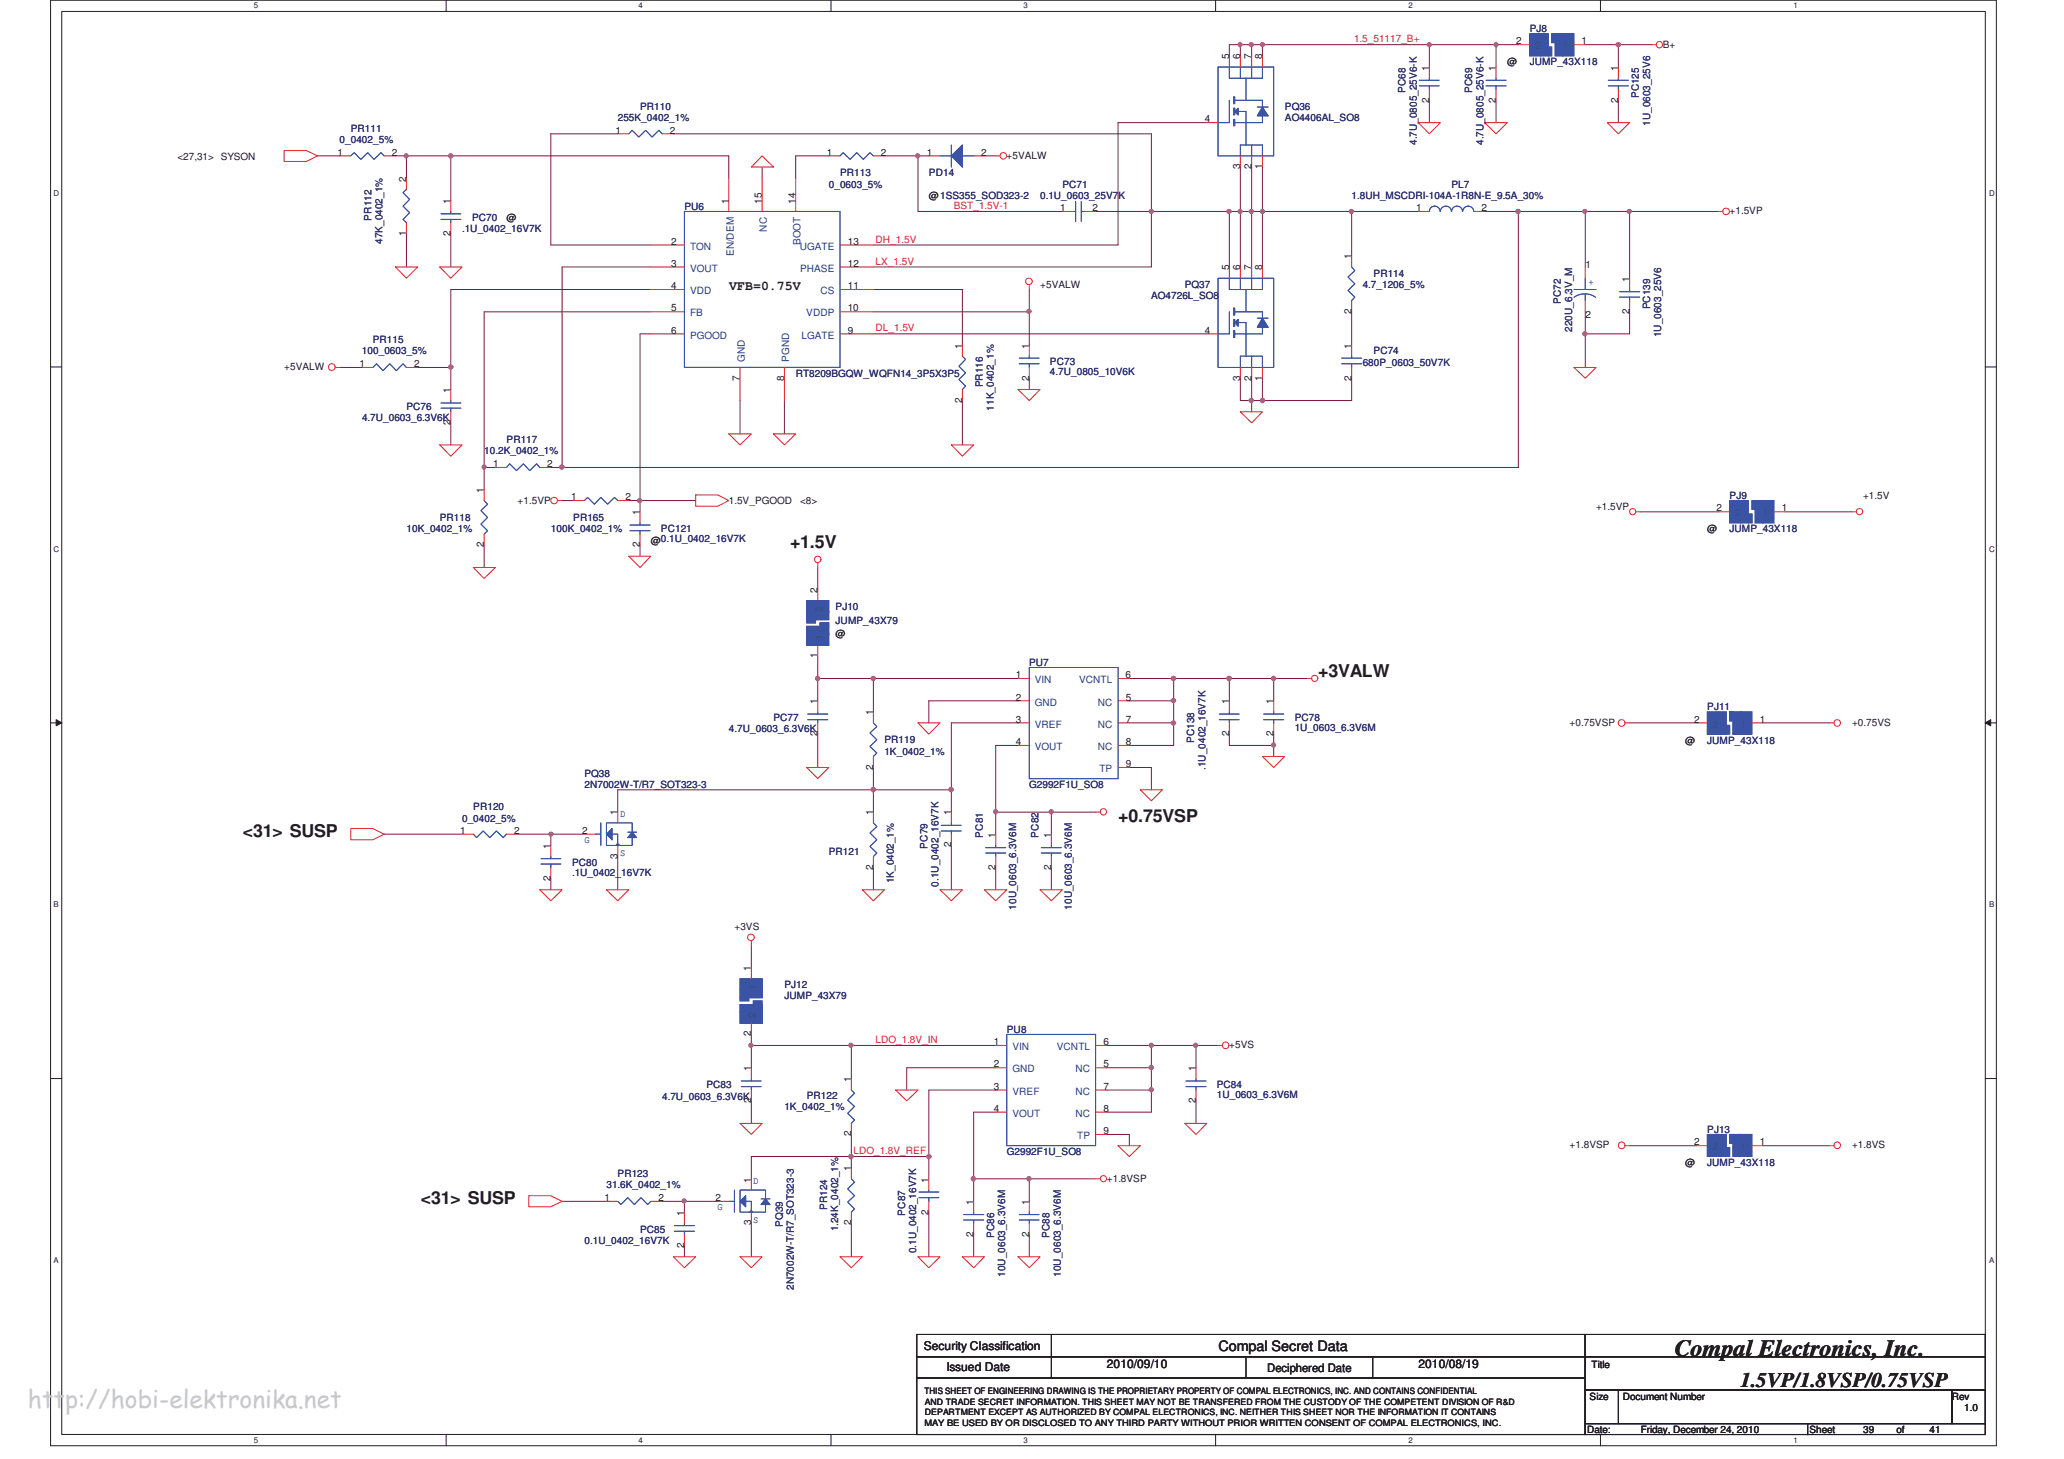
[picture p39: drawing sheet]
<svg xmlns="http://www.w3.org/2000/svg" width="297mm" height="210mm" viewBox="0 0 297 210" stroke-linecap="round" stroke-linejoin="round" font-family="sans-serif">
<defs><g id="words">
<text font-size="3.5" fill="#c7c9cb" x="4" y="202.6">http://hobi-elektronika.net</text>
<text font-size="3.3" fill="#221e1f" x="241" y="195.1">Compal Electronics, Inc.</text>
<text font-size="3" fill="#221e1f" x="250.5" y="199.6">1.5VP/1.8VSP/0.75VSP</text>
<g font-size="2.5" fill="#221e1f">
<text x="113.7" y="78.9">+1.5V</text>
<text x="189.7" y="97.5">+3VALW</text>
<text x="160.9" y="118.3">+0.75VSP</text>
<text x="35" y="120.5">&lt;31&gt; SUSP</text>
<text x="60.6" y="173.3">&lt;31&gt; SUSP</text>
</g>
<text font-size="2.1" fill="#221e1f" x="175.4" y="194.5">Compal Secret Data</text>
<text font-size="1.9" fill="#221e1f" x="105" y="41.7">VFB=0.75V</text>
<g font-size="1.7" fill="#221e1f">
<text x="132.9" y="194.3">Security Classification</text>
<text x="136.2" y="197.3">Issued Date</text>
<text x="159.3" y="196.9">2010/09/10</text>
<text x="182.4" y="197.5">Deciphered Date</text>
<text x="204.1" y="196.9">2010/08/19</text>
</g>
<g font-size="1.4" fill="#2d2d72">
<text x="220.1" y="4.6">PJ8</text>
<text x="220.1" y="9.4">JUMP_43X118</text>
<text x="88.9" y="17.4">255K_0402_1%</text>
<text x="92.1" y="15.8">PR110</text>
<text x="184.9" y="15.8">PQ36</text>
<text x="184.9" y="17.4">AO4406AL_SO8</text>
<text x="202.3" y="13.3" transform="rotate(-90 202.3 13.3)">PC68</text>
<text x="211.9" y="13.3" transform="rotate(-90 211.9 13.3)">PC69</text>
<text x="235.9" y="14.1" transform="rotate(-90 235.9 14.1)">PC125</text>
<text x="48.9" y="20.6">0_0402_5%</text>
<text x="50.5" y="19">PR111</text>
<text x="203.9" y="20.9" transform="rotate(-90 203.9 20.9)">4.7U_0805_25V6-K</text>
<text x="213.5" y="20.9" transform="rotate(-90 213.5 20.9)">4.7U_0805_25V6-K</text>
<text x="237.5" y="18.1" transform="rotate(-90 237.5 18.1)">1U_0603_25V6</text>
<text x="119.3" y="27">0_0603_5%</text>
<text x="120.9" y="25.4">PR113</text>
<text x="133.7" y="25.4">PD14</text>
<text x="149.7" y="28.6">0.1U_0603_25V7K</text>
<text x="152.9" y="27">PC71</text>
<text x="194.5" y="28.6">1.8UH_MSCDRI-104A-1R8N-E_9.5A_30%</text>
<text x="208.9" y="27">PL7</text>
<text x="53.5" y="31.7" transform="rotate(-90 53.5 31.7)">PR112</text>
<text x="55" y="35.1" transform="rotate(-90 55 35.1)">47K_0402_1%</text>
<text x="66.5" y="33.4">.1U_0402_16V7K</text>
<text x="67.9" y="31.8">PC70</text>
<text x="98.5" y="30.2">PU6</text>
<text x="170.5" y="41.4">PQ37</text>
<text x="196.1" y="41.4">4.7_1206_5%</text>
<text x="197.7" y="39.8">PR114</text>
<text x="165.7" y="43">AO4726L_SO8</text>
<text x="224.6" y="43.7" transform="rotate(-90 224.6 43.7)">PC72</text>
<text x="226.3" y="47.7" transform="rotate(-90 226.3 47.7)">220U_6.3V_M</text>
<text x="237.5" y="44.5" transform="rotate(-90 237.5 44.5)">PC139</text>
<text x="52.1" y="51">100_0603_5%</text>
<text x="53.7" y="49.4">PR115</text>
<text x="151.1" y="52.6">PC73</text>
<text x="196.1" y="52.6">680P_0603_50V7K</text>
<text x="197.7" y="51">PC74</text>
<text x="239.1" y="48.6" transform="rotate(-90 239.1 48.6)">1U_0603_25V6</text>
<text x="58.5" y="59">PC76</text>
<text x="114.5" y="54.2">RT8209BGQW_WQFN14_3P5X3P5</text>
<text x="141.5" y="55.7" transform="rotate(-90 141.5 55.7)">PR116</text>
<text x="143" y="59.1" transform="rotate(-90 143 59.1)">11K_0402_1%</text>
<text x="151.1" y="54">4.7U_0805_10V6K</text>
<text x="52.1" y="60.6">4.7U_0603_6.3V6K</text>
<text x="69.7" y="65.4">10.2K_0402_1%</text>
<text x="72.9" y="63.8">PR117</text>
<text x="248.9" y="71.8">PJ9</text>
<text x="58.5" y="76.6">10K_0402_1%</text>
<text x="63.3" y="75">PR118</text>
<text x="79.3" y="76.6">100K_0402_1%</text>
<text x="82.5" y="75">PR165</text>
<text x="95.1" y="76.6">PC121</text>
<text x="248.9" y="76.6">JUMP_43X118</text>
<text x="120.3" y="87.8">PJ10</text>
<text x="120.3" y="89.8">JUMP_43X79</text>
<text x="148.1" y="95.8">PU7</text>
<text x="104.9" y="105.4">4.7U_0603_6.3V6K</text>
<text x="111.3" y="103.8">PC77</text>
<text x="127.3" y="107">PR119</text>
<text x="171.9" y="106.9" transform="rotate(-90 171.9 106.9)">PC138</text>
<text x="186.3" y="103.8">PC78</text>
<text x="186.3" y="105.2">1U_0603_6.3V6M</text>
<text x="245.7" y="102.2">PJ11</text>
<text x="245.7" y="107">JUMP_43X118</text>
<text x="84.1" y="111.8">PQ38</text>
<text x="84.1" y="113.4">2N7002W-T/R7_SOT323-3</text>
<text x="127.3" y="108.6">1K_0402_1%</text>
<text x="148.1" y="113.4">G2992F1U_SO8</text>
<text x="173.5" y="110.8" transform="rotate(-90 173.5 110.8)">.1U_0402_16V7K</text>
<text x="66.5" y="118.2">0_0402_5%</text>
<text x="68.1" y="116.6">PR120</text>
<text x="82.3" y="124.6">PC80</text>
<text x="119.3" y="123">PR121</text>
<text x="133.5" y="122.1" transform="rotate(-90 133.5 122.1)">PC79</text>
<text x="141.5" y="120.5" transform="rotate(-90 141.5 120.5)">PC81</text>
<text x="149.5" y="120.5" transform="rotate(-90 149.5 120.5)">PC82</text>
<text x="82.3" y="126.1">.1U_0402_16V7K</text>
<text x="128.7" y="127.1" transform="rotate(-90 128.7 127.1)">1K_0402_1%</text>
<text x="135.1" y="127.6" transform="rotate(-90 135.1 127.6)">0.1U_0402_16V7K</text>
<text x="146.2" y="130.9" transform="rotate(-90 146.2 130.9)">10U_0603_6.3V6M</text>
<text x="154.3" y="130.9" transform="rotate(-90 154.3 130.9)">10U_0603_6.3V6M</text>
<text x="112.9" y="142.2">PJ12</text>
<text x="112.9" y="143.8">JUMP_43X79</text>
<text x="144.9" y="148.6">PU8</text>
<text x="95.3" y="158.2">4.7U_0603_6.3V6K</text>
<text x="101.7" y="156.6">PC83</text>
<text x="112.9" y="159.8">1K_0402_1%</text>
<text x="116.1" y="158.2">PR122</text>
<text x="175.1" y="156.6">PC84</text>
<text x="175.1" y="158.1">1U_0603_6.3V6M</text>
<text x="144.9" y="166.2">G2992F1U_SO8</text>
<text x="245.7" y="163">PJ13</text>
<text x="245.7" y="167.8">JUMP_43X118</text>
<text x="87.3" y="171">31.6K_0402_1%</text>
<text x="88.9" y="169.4">PR123</text>
<text x="84.1" y="179">0.1U_0402_16V7K</text>
<text x="92.1" y="177.4">PC85</text>
<text x="112.6" y="176.6" transform="rotate(-90 112.6 176.6)">PQ39</text>
<text x="119" y="174.2" transform="rotate(-90 119 174.2)">PR124</text>
<text x="120.6" y="177.2" transform="rotate(-90 120.6 177.2)">1.24K_0402_1%</text>
<text x="130.2" y="174.9" transform="rotate(-90 130.2 174.9)">PC87</text>
<text x="143.1" y="178.1" transform="rotate(-90 143.1 178.1)">PC86</text>
<text x="151.1" y="178.1" transform="rotate(-90 151.1 178.1)">PC88</text>
<text x="114.3" y="185.7" transform="rotate(-90 114.3 185.7)">2N7002W-T/R7_SOT323-3</text>
<text x="131.9" y="180.4" transform="rotate(-90 131.9 180.4)">0.1U_0402_16V7K</text>
<text x="144.7" y="183.7" transform="rotate(-90 144.7 183.7)">10U_0603_6.3V6M</text>
<text x="152.7" y="183.7" transform="rotate(-90 152.7 183.7)">10U_0603_6.3V6M</text>
</g>
<g font-size="1.4" fill="#221e1f">
<text x="176.9" y="8.5" transform="rotate(-90 176.9 8.5)">5</text>
<text x="178.5" y="8.5" transform="rotate(-90 178.5 8.5)">6</text>
<text x="180.1" y="8.5" transform="rotate(-90 180.1 8.5)">7</text>
<text x="181.6" y="8.5" transform="rotate(-90 181.6 8.5)">8</text>
<text x="205.7" y="10.2" transform="rotate(-90 205.7 10.2)">1</text>
<text x="215.3" y="10.2" transform="rotate(-90 215.3 10.2)">1</text>
<text x="216.9" y="9.4">@</text>
<text x="218.2" y="6.4">2</text>
<text x="227.6" y="6.4">1</text>
<text x="232.9" y="10.2" transform="rotate(-90 232.9 10.2)">1</text>
<text x="239.3" y="6.9">B+</text>
<text x="173.4" y="17.6">4</text>
<text x="205.7" y="14.8" transform="rotate(-90 205.7 14.8)">2</text>
<text x="215.3" y="14.8" transform="rotate(-90 215.3 14.8)">2</text>
<text x="232.9" y="14.8" transform="rotate(-90 232.9 14.8)">2</text>
<text x="25.5" y="23">&lt;27,31&gt; SYSON</text>
<text x="48.6" y="22.4">1</text>
<text x="56.4" y="22.4">2</text>
<text x="88.6" y="19.2">1</text>
<text x="96.4" y="19.2">2</text>
<text x="119" y="22.4">1</text>
<text x="126.8" y="22.4">2</text>
<text x="133.4" y="22.4">1</text>
<text x="141.2" y="22.4">2</text>
<text x="144.9" y="22.9">+5VALW</text>
<text x="58.5" y="26.2" transform="rotate(-90 58.5 26.2)">2</text>
<text x="64.8" y="29.3" transform="rotate(-90 64.8 29.3)">1</text>
<text x="104.9" y="29.3" transform="rotate(-90 104.9 29.3)">1</text>
<text x="109.6" y="29.3" transform="rotate(-90 109.6 29.3)">15</text>
<text x="114.5" y="29.3" transform="rotate(-90 114.5 29.3)">14</text>
<text x="133.7" y="28.6">@1SS355_SOD323-2</text>
<text x="178.5" y="24.3" transform="rotate(-90 178.5 24.3)">3</text>
<text x="180.1" y="24.3" transform="rotate(-90 180.1 24.3)">2</text>
<text x="181.6" y="24.3" transform="rotate(-90 181.6 24.3)">1</text>
<text x="58.5" y="33.9" transform="rotate(-90 58.5 33.9)">1</text>
<text x="64.8" y="33.9" transform="rotate(-90 64.8 33.9)">2</text>
<text x="72.9" y="31.8">@</text>
<text x="96.6" y="35.2">2</text>
<text x="122" y="35.2">13</text>
<text x="152.6" y="30.4">1</text>
<text x="157.2" y="30.4">2</text>
<text x="203.8" y="30.4">1</text>
<text x="213.2" y="30.4">2</text>
<text x="248.9" y="30.9">+1.5VP</text>
<text x="96.6" y="38.4">3</text>
<text x="96.6" y="41.6">4</text>
<text x="122" y="38.4">12</text>
<text x="122" y="41.6">11</text>
<text x="149.7" y="41.4">+5VALW</text>
<text x="176.9" y="38.9" transform="rotate(-90 176.9 38.9)">5</text>
<text x="178.5" y="38.9" transform="rotate(-90 178.5 38.9)">6</text>
<text x="180.1" y="38.9" transform="rotate(-90 180.1 38.9)">7</text>
<text x="181.6" y="38.9" transform="rotate(-90 181.6 38.9)">8</text>
<text x="194.5" y="37.3" transform="rotate(-90 194.5 37.3)">1</text>
<text x="228.2" y="38.6">1</text>
<text x="234.5" y="40.5" transform="rotate(-90 234.5 40.5)">1</text>
<text x="96.6" y="44.8">5</text>
<text x="122" y="44.8">10</text>
<text x="194.5" y="45.2" transform="rotate(-90 194.5 45.2)">2</text>
<text x="228.2" y="45.7">2</text>
<text x="234.5" y="45.2" transform="rotate(-90 234.5 45.2)">2</text>
<text x="40.9" y="53.2">+5VALW</text>
<text x="51.8" y="52.8">1</text>
<text x="59.6" y="52.8">2</text>
<text x="96.6" y="48">6</text>
<text x="122" y="48">9</text>
<text x="138.5" y="50.2" transform="rotate(-90 138.5 50.2)">1</text>
<text x="148.1" y="50.2" transform="rotate(-90 148.1 50.2)">1</text>
<text x="173.4" y="48">4</text>
<text x="194.5" y="50.2" transform="rotate(-90 194.5 50.2)">1</text>
<text x="64.8" y="56.6" transform="rotate(-90 64.8 56.6)">1</text>
<text x="106.5" y="54.8" transform="rotate(-90 106.5 54.8)">7</text>
<text x="112.9" y="54.8" transform="rotate(-90 112.9 54.8)">8</text>
<text x="138.5" y="58" transform="rotate(-90 138.5 58)">2</text>
<text x="148.1" y="54.8" transform="rotate(-90 148.1 54.8)">2</text>
<text x="178.5" y="54.8" transform="rotate(-90 178.5 54.8)">3</text>
<text x="180.1" y="54.8" transform="rotate(-90 180.1 54.8)">2</text>
<text x="181.6" y="54.8" transform="rotate(-90 181.6 54.8)">1</text>
<text x="194.5" y="54.8" transform="rotate(-90 194.5 54.8)">2</text>
<text x="64.8" y="61.2" transform="rotate(-90 64.8 61.2)">2</text>
<text x="69.6" y="70.9" transform="rotate(-90 69.6 70.9)">1</text>
<text x="71" y="67.2">1</text>
<text x="78.8" y="67.2">2</text>
<text x="268.1" y="71.8">+1.5V</text>
<text x="74.5" y="72.5">+1.5VP</text>
<text x="82.2" y="72">1</text>
<text x="90" y="72">2</text>
<text x="92.1" y="74.1" transform="rotate(-90 92.1 74.1)">1</text>
<text x="104.9" y="72.5">1.5V_PGOOD</text>
<text x="115.1" y="72.5">&lt;8&gt;</text>
<text x="229.7" y="73.4">+1.5VP</text>
<text x="245.7" y="76.6">@</text>
<text x="247" y="73.6">2</text>
<text x="256.4" y="73.6">1</text>
<text x="69.6" y="78.8" transform="rotate(-90 69.6 78.8)">2</text>
<text x="92.1" y="78.8" transform="rotate(-90 92.1 78.8)">2</text>
<text x="93.7" y="78.2">@0.1U_0402_16V7K</text>
<text x="117.6" y="85.3" transform="rotate(-90 117.6 85.3)">2</text>
<text x="117.6" y="94.8" transform="rotate(-90 117.6 94.8)">1</text>
<text x="120.3" y="91.7">@</text>
<text x="117.7" y="101.3" transform="rotate(-90 117.7 101.3)">1</text>
<text x="146.2" y="100.8">2</text>
<text x="146.2" y="97.6">1</text>
<text x="162" y="97.6">6</text>
<text x="162" y="100.8">5</text>
<text x="176.9" y="101.3" transform="rotate(-90 176.9 101.3)">1</text>
<text x="183.3" y="101.3" transform="rotate(-90 183.3 101.3)">1</text>
<text x="117.7" y="105.9" transform="rotate(-90 117.7 105.9)">2</text>
<text x="125.7" y="103" transform="rotate(-90 125.7 103)">1</text>
<text x="146.2" y="107.2">4</text>
<text x="146.2" y="104">3</text>
<text x="162" y="104">7</text>
<text x="162" y="107.2">8</text>
<text x="176.9" y="105.9" transform="rotate(-90 176.9 105.9)">2</text>
<text x="183.3" y="105.9" transform="rotate(-90 183.3 105.9)">2</text>
<text x="225.9" y="104.5">+0.75VSP</text>
<text x="242.5" y="107">@</text>
<text x="243.8" y="104">2</text>
<text x="253.2" y="104">1</text>
<text x="266.5" y="104.5">+0.75VS</text>
<text x="125.7" y="110.8" transform="rotate(-90 125.7 110.8)">2</text>
<text x="162" y="110.4">9</text>
<text x="88.9" y="117.3" transform="rotate(-90 88.9 117.3)">1</text>
<text x="125.7" y="117.3" transform="rotate(-90 125.7 117.3)">1</text>
<text x="136.9" y="117.3" transform="rotate(-90 136.9 117.3)">1</text>
<text x="66.2" y="120">1</text>
<text x="74" y="120">2</text>
<text x="79.2" y="122.2" transform="rotate(-90 79.2 122.2)">1</text>
<text x="83.8" y="120">2</text>
<text x="88.9" y="123.6" transform="rotate(-90 88.9 123.6)">3</text>
<text x="125.7" y="125.2" transform="rotate(-90 125.7 125.2)">2</text>
<text x="136.9" y="122" transform="rotate(-90 136.9 122)">2</text>
<text x="143.3" y="125.2" transform="rotate(-90 143.3 125.2)">2</text>
<text x="143.3" y="120.5" transform="rotate(-90 143.3 120.5)">1</text>
<text x="151.3" y="125.2" transform="rotate(-90 151.3 125.2)">2</text>
<text x="151.3" y="120.5" transform="rotate(-90 151.3 120.5)">1</text>
<text x="79.2" y="126.8" transform="rotate(-90 79.2 126.8)">2</text>
<text x="105.7" y="133.9">+3VS</text>
<text x="108.1" y="139.8" transform="rotate(-90 108.1 139.8)">1</text>
<text x="108.1" y="149.2" transform="rotate(-90 108.1 149.2)">2</text>
<text x="108.1" y="154.2" transform="rotate(-90 108.1 154.2)">1</text>
<text x="122.5" y="155.8" transform="rotate(-90 122.5 155.8)">1</text>
<text x="143" y="153.6">2</text>
<text x="143" y="150.4">1</text>
<text x="158.8" y="150.4">6</text>
<text x="158.8" y="153.6">5</text>
<text x="172.1" y="154.2" transform="rotate(-90 172.1 154.2)">1</text>
<text x="176.9" y="150.9">+5VS</text>
<text x="108.1" y="158.8" transform="rotate(-90 108.1 158.8)">2</text>
<text x="143" y="160">4</text>
<text x="143" y="156.8">3</text>
<text x="158.8" y="156.8">7</text>
<text x="158.8" y="160">8</text>
<text x="172.1" y="158.8" transform="rotate(-90 172.1 158.8)">2</text>
<text x="122.5" y="163.6" transform="rotate(-90 122.5 163.6)">2</text>
<text x="158.8" y="163.2">9</text>
<text x="225.9" y="165.3">+1.8VSP</text>
<text x="242.5" y="167.8">@</text>
<text x="243.8" y="164.8">2</text>
<text x="253.2" y="164.8">1</text>
<text x="266.5" y="165.3">+1.8VS</text>
<text x="87" y="172.8">1</text>
<text x="94.8" y="172.8">2</text>
<text x="103" y="172.8">2</text>
<text x="108.1" y="170.2" transform="rotate(-90 108.1 170.2)">1</text>
<text x="122.5" y="168.6" transform="rotate(-90 122.5 168.6)">1</text>
<text x="133.6" y="170.2" transform="rotate(-90 133.6 170.2)">1</text>
<text x="140.1" y="173.4" transform="rotate(-90 140.1 173.4)">1</text>
<text x="148.1" y="173.4" transform="rotate(-90 148.1 173.4)">1</text>
<text x="159.3" y="170">+1.8VSP</text>
<text x="98.5" y="179.6" transform="rotate(-90 98.5 179.6)">2</text>
<text x="98.5" y="174.9" transform="rotate(-90 98.5 174.9)">1</text>
<text x="108.1" y="176.4" transform="rotate(-90 108.1 176.4)">3</text>
<text x="122.5" y="176.4" transform="rotate(-90 122.5 176.4)">2</text>
<text x="133.6" y="174.8" transform="rotate(-90 133.6 174.8)">2</text>
<text x="140.1" y="178" transform="rotate(-90 140.1 178)">2</text>
<text x="148.1" y="178" transform="rotate(-90 148.1 178)">2</text>
<text x="229.1" y="196.8">Title</text>
<text x="228.8" y="201.4">Size</text>
<text x="233.6" y="201.4">Document Number</text>
<text x="280.9" y="201.4">Rev</text>
<text x="282.7" y="203">1.0</text>
<text x="228.4" y="206.3">Date:</text>
<text x="236.1" y="206.2">Friday, December 24, 2010</text>
<text x="260.4" y="206.3">Sheet</text>
<text x="268.1" y="206.2">39</text>
<text x="272.9" y="206.2">of</text>
<text x="277.7" y="206.2">41</text>
</g>
<g font-size="1.4" fill="#ec2426">
<text x="194.9" y="6.1">1.5_51117_B+</text>
<text x="126" y="34.9">DH_1.5V</text>
<text x="137.3" y="30.1">BST_1.5V-1</text>
<text x="126" y="38.1">LX_1.5V</text>
<text x="126" y="47.7">DL_1.5V</text>
<text x="126" y="150.1">LDO_1.8V_IN</text>
<text x="122.8" y="166.1">LDO_1.8V_REF</text>
</g>
<g font-size="1.4" fill="#1d437e">
<text x="99.3" y="36">TON</text>
<text x="110.3" y="33.4" transform="rotate(-90 110.3 33.4)">NC</text>
<text x="115.1" y="36">UGATE</text>
<text x="115.2" y="35.3" transform="rotate(-90 115.2 35.3)">BOOT</text>
<text x="99.3" y="39.1">VOUT</text>
<text x="105.6" y="36.9" transform="rotate(-90 105.6 36.9)">EN/DEM</text>
<text x="115.1" y="39.1">PHASE</text>
<text x="99.3" y="42.3">VDD</text>
<text x="99.3" y="45.5">FB</text>
<text x="116" y="45.5">VDDP</text>
<text x="118.1" y="42.3">CS</text>
<text x="99.3" y="48.7">PGOOD</text>
<text x="107.2" y="52.1" transform="rotate(-90 107.2 52.1)">GND</text>
<text x="113.6" y="52.1" transform="rotate(-90 113.6 52.1)">PGND</text>
<text x="115.4" y="48.7">LGATE</text>
<text x="148.9" y="101.6">GND</text>
<text x="148.9" y="98.3">VIN</text>
<text x="155.3" y="98.3">VCNTL</text>
<text x="158" y="101.6">NC</text>
<text x="148.9" y="108">VOUT</text>
<text x="148.9" y="104.7">VREF</text>
<text x="158" y="104.7">NC</text>
<text x="158" y="108">NC</text>
<text x="158.2" y="111.1">TP</text>
<text x="145.7" y="154.3">GND</text>
<text x="145.7" y="151.1">VIN</text>
<text x="152.1" y="151.1">VCNTL</text>
<text x="154.8" y="154.3">NC</text>
<text x="145.7" y="160.7">VOUT</text>
<text x="145.7" y="157.6">VREF</text>
<text x="154.8" y="157.6">NC</text>
<text x="154.8" y="160.7">NC</text>
<text x="155" y="163.9">TP</text>
</g>
<g font-size="1.4" fill="#3a53a4">
<text x="228.6" y="41.1">+</text>
<text x="89.2" y="117.5">D</text>
<text x="84.1" y="121.4">G</text>
<text x="89.2" y="123.2">S</text>
<text x="108.4" y="170.4">D</text>
<text x="103.3" y="174.2">G</text>
<text x="108.4" y="176">S</text>
</g>
<g font-size="1.3" fill="#221e1f">
<text x="133" y="200.6">THIS SHEET OF ENGINEERING DRAWING IS THE PROPRIETARY PROPERTY OF COMPAL ELECTRONICS, INC. AND CONTAINS CONFIDENTIAL</text>
<text x="133.1" y="202.1">AND TRADE SECRET INFORMATION. THIS SHEET MAY NOT BE TRANSFERED FROM THE CUSTODY OF THE COMPETENT DIVISION OF R&amp;D</text>
<text x="133.1" y="203.7">DEPARTMENT EXCEPT AS AUTHORIZED BY COMPAL ELECTRONICS, INC. NEITHER THIS SHEET NOR THE INFORMATION IT CONTAINS</text>
<text x="133" y="205.2">MAY BE USED BY OR DISCLOSED TO ANY THIRD PARTY WITHOUT PRIOR WRITTEN CONSENT OF COMPAL ELECTRONICS, INC.</text>
</g>
<g font-size="1.1" fill="#221e1f">
<text x="36.5" y="1.2">5</text>
<text x="91.9" y="1.2">4</text>
<text x="147.3" y="1.2">3</text>
<text x="202.7" y="1.2">2</text>
<text x="258.1" y="1.2">1</text>
<text x="7.7" y="28.2">D</text>
<text x="286.2" y="28.2">D</text>
<text x="7.7" y="79.4">C</text>
<text x="286.2" y="79.4">C</text>
<text x="7.7" y="130.6">B</text>
<text x="286.2" y="130.6">B</text>
<text x="7.7" y="181.8">A</text>
<text x="286.2" y="181.8">A</text>
<text x="36.5" y="207.6">5</text>
<text x="91.9" y="207.6">4</text>
<text x="147.3" y="207.6">3</text>
<text x="202.7" y="207.6">2</text>
<text x="258.1" y="207.6">1</text>
</g>
</g></defs>
<path d="M7.3 0h280v208.1h-280zM8.9 1.6h276.8v204.8h-276.8z" fill="none" stroke="#221e1f" stroke-width=".14"/>
<g fill="#fff">
<path d="M36.5 .2h.6v1.2h-.6z"/>
<path d="M36.5 206.6h.6v1.2h-.6z"/>
</g>
<path d="M64.2 0v1.6M64.2 206.4v1.7" fill="none" stroke="#221e1f" stroke-width=".14"/>
<g fill="#fff">
<path d="M91.9 .2h.6v1.2h-.6z"/>
<path d="M91.9 206.6h.6v1.2h-.6z"/>
</g>
<path d="M119.6 0v1.6M119.6 206.4v1.7" fill="none" stroke="#221e1f" stroke-width=".14"/>
<g fill="#fff">
<path d="M147.2 .2h.6v1.2h-.6z"/>
<path d="M147.2 206.6h.6v1.2h-.6z"/>
</g>
<path d="M174.9 0v1.6M174.9 206.4v1.7" fill="none" stroke="#221e1f" stroke-width=".14"/>
<g fill="#fff">
<path d="M202.6 .2h.6v1.2h-.6z"/>
<path d="M202.6 206.6h.6v1.2h-.6z"/>
</g>
<path d="M230.3 0v1.6M230.3 206.4v1.7" fill="none" stroke="#221e1f" stroke-width=".14"/>
<g fill="#fff">
<path d="M258 .2h.6v1.2h-.6z"/>
<path d="M258 206.6h.6v1.2h-.6z"/>
<path d="M7.7 27.2h.8v1.2h-.8z"/>
<path d="M286.1 27.2h.8v1.2h-.8z"/>
<path d="M7.7 78.4h.8v1.2h-.8z"/>
<path d="M286.1 78.4h.8v1.2h-.8z"/>
</g>
<path d="M7.3 52.8h1.6M285.7 52.8h1.6" fill="none" stroke="#221e1f" stroke-width=".14"/>
<g fill="#fff">
<path d="M7.7 129.6h.7v1.2h-.7z"/>
<path d="M286.1 129.6h.8v1.2h-.8z"/>
</g>
<path d="M7.3 104h1.6M285.7 104h1.6" fill="none" stroke="#221e1f" stroke-width=".14"/>
<path d="M8.1 103.6l.8 .4-.8 .5z" fill="#221e1f"/>
<path d="M8.1 103.6l.8 .4-.8 .5z" fill="none" stroke="#221e1f" stroke-width=".14"/>
<path d="M285.7 104l.8-.4v.9z" fill="#221e1f"/>
<path d="M285.7 104l.8-.4v.9z" fill="none" stroke="#221e1f" stroke-width=".14"/>
<g fill="#fff">
<path d="M7.7 180.8h.7v1.2h-.7z"/>
<path d="M286.1 180.8h.8v1.2h-.8z"/>
</g>
<path d="M7.3 155.2h1.6M285.7 155.2h1.6" fill="none" stroke="#221e1f" stroke-width=".14"/>
<path d="M178.5 54.4v3.2h1.6v1.7" fill="none" stroke="#7f1542" stroke-width=".14"/>
<circle cx="180.1" cy="57.6" r=".31" fill="#b8529f"/>
<circle cx="180.1" cy="57.6" r=".31" fill="none" stroke="#b8529f" stroke-width=".14"/>
<path d="M160.9 17.6h12.8M180.1 6.4h1.6v1.6M180.1 54.4v3.2h1.6v-3.2" fill="none" stroke="#7f1542" stroke-width=".14"/>
<circle cx="180.1" cy="6.4" r=".29" fill="#b8529f"/>
<circle cx="180.1" cy="6.4" r=".29" fill="none" stroke="#b8529f" stroke-width=".14"/>
<path d="M178.5 6.4v1.6" fill="none" stroke="#7f1542" stroke-width=".14"/>
<circle cx="178.5" cy="6.4" r=".29" fill="#b8529f"/>
<circle cx="178.5" cy="6.4" r=".29" fill="none" stroke="#b8529f" stroke-width=".14"/>
<path d="M205.7 6.4h9.6" fill="none" stroke="#7f1542" stroke-width=".14"/>
<circle cx="215.3" cy="6.4" r=".29" fill="#b8529f"/>
<circle cx="215.3" cy="6.4" r=".29" fill="none" stroke="#b8529f" stroke-width=".14"/>
<circle cx="205.7" cy="6.4" r=".29" fill="#b8529f"/>
<circle cx="205.7" cy="6.4" r=".29" fill="none" stroke="#b8529f" stroke-width=".14"/>
<path d="M160.9 17.6v17.7M132.1 22.4h1.6M180.1 24v6.4h-1.6M112.9 57.6v4.8M125.7 41.7h12.8v7.9M148.1 54.4v1.7" fill="none" stroke="#7f1542" stroke-width=".14"/>
<circle cx="178.5" cy="30.4" r=".29" fill="#b8529f"/>
<circle cx="178.5" cy="30.4" r=".29" fill="none" stroke="#b8529f" stroke-width=".14"/>
<path d="M93.7 44.9h-24v22.4" fill="none" stroke="#7f1542" stroke-width=".14"/>
<circle cx="69.7" cy="67.2" r=".29" fill="#b8529f"/>
<circle cx="69.7" cy="67.2" r=".29" fill="none" stroke="#b8529f" stroke-width=".14"/>
<path d="M96.9 19.3h68.8v11.1M80.9 38.4h12.8M228.1 30.4v8M106.5 57.6v4.8M228.1 48.1v4.8" fill="none" stroke="#7f1542" stroke-width=".14"/>
<circle cx="165.7" cy="30.4" r=".29" fill="#b8529f"/>
<circle cx="165.7" cy="30.4" r=".29" fill="none" stroke="#b8529f" stroke-width=".14"/>
<path d="M88.9 19.3h-9.6v16M165.7 30.4v8h-40M80.9 67.3h137.6" fill="none" stroke="#7f1542" stroke-width=".14"/>
<circle cx="80.9" cy="67.2" r=".31" fill="#b8529f"/>
<circle cx="80.9" cy="67.2" r=".31" fill="none" stroke="#b8529f" stroke-width=".14"/>
<path d="M48.9 52.9h3.2M93.7 41.7h-28.8v14.4" fill="none" stroke="#7f1542" stroke-width=".14"/>
<circle cx="64.9" cy="52.8" r=".32" fill="#b8529f"/>
<circle cx="64.9" cy="52.8" r=".32" fill="none" stroke="#b8529f" stroke-width=".14"/>
<path d="M215.3 6.4v3.2M215.3 14.4v3.2M45.7 22.4h3.2M79.3 35.3h14.4M104.9 22.4h-40v6.5M114.5 22.4h4.8M125.7 35.3h35.2M60.1 52.9h4.8M148.1 44.9v4.7M64.9 60.9v3.1M71.3 67.3h-1.6v3.2" fill="none" stroke="#7f1542" stroke-width=".14"/>
<circle cx="64.9" cy="22.4" r=".32" fill="#b8529f"/>
<circle cx="64.9" cy="22.4" r=".32" fill="none" stroke="#b8529f" stroke-width=".14"/>
<path d="M58.5 22.4h6.4M80.9 38.4v28.9M109.7 24v1.7M218.5 30.4v36.9" fill="none" stroke="#7f1542" stroke-width=".14"/>
<circle cx="218.5" cy="30.4" r=".29" fill="#b8529f"/>
<circle cx="218.5" cy="30.4" r=".29" fill="none" stroke="#b8529f" stroke-width=".14"/>
<path d="M234.5 30.4h12.8" fill="none" stroke="#7f1542" stroke-width=".14"/>
<circle cx="234.5" cy="30.4" r=".29" fill="#b8529f"/>
<circle cx="234.5" cy="30.4" r=".29" fill="none" stroke="#b8529f" stroke-width=".14"/>
<path d="M194.5 30.4h9.6M213.7 30.4h4.8M148.1 41.7v3.2" fill="none" stroke="#7f1542" stroke-width=".14"/>
<circle cx="194.5" cy="30.4" r=".29" fill="#b8529f"/>
<circle cx="194.5" cy="30.4" r=".29" fill="none" stroke="#b8529f" stroke-width=".14"/>
<path d="M125.7 48.1h48M140.1 169.7h8v3.2" fill="none" stroke="#7f1542" stroke-width=".14"/>
<circle cx="140.1" cy="169.6" r=".31" fill="#b8529f"/>
<circle cx="140.1" cy="169.6" r=".31" fill="none" stroke="#b8529f" stroke-width=".14"/>
<path d="M125.7 44.9h22.4" fill="none" stroke="#7f1542" stroke-width=".14"/>
<circle cx="148.1" cy="44.8" r=".3" fill="#b8529f"/>
<circle cx="148.1" cy="44.8" r=".3" fill="none" stroke="#b8529f" stroke-width=".14"/>
<path d="M64.9 33.7v4.7M104.9 22.4v3.3M114.5 22.4v3.3M180.1 30.4h1.6" fill="none" stroke="#7f1542" stroke-width=".14"/>
<circle cx="180.1" cy="30.4" r=".29" fill="#b8529f"/>
<circle cx="180.1" cy="30.4" r=".29" fill="none" stroke="#b8529f" stroke-width=".14"/>
<path d="M176.9 30.4h1.6M181.7 24v6.4M138.5 57.6v6.4M79.3 67.3h1.6" fill="none" stroke="#7f1542" stroke-width=".14"/>
<circle cx="176.9" cy="30.4" r=".31" fill="#b8529f"/>
<circle cx="176.9" cy="30.4" r=".31" fill="none" stroke="#b8529f" stroke-width=".14"/>
<path d="M181.7 57.6h12.8" fill="none" stroke="#7f1542" stroke-width=".14"/>
<circle cx="181.7" cy="57.6" r=".32" fill="#b8529f"/>
<circle cx="181.7" cy="57.6" r=".32" fill="none" stroke="#b8529f" stroke-width=".14"/>
<path d="M181.7 30.4h12.8M194.5 44.9v4.7M194.5 54.4v3.2" fill="none" stroke="#7f1542" stroke-width=".14"/>
<circle cx="181.7" cy="30.4" r=".3" fill="#b8529f"/>
<circle cx="181.7" cy="30.4" r=".3" fill="none" stroke="#b8529f" stroke-width=".14"/>
<path d="M176.9 6.4v1.6M178.5 6.4h1.6M181.7 6.4h24v3.2M205.7 14.4v3.2M178.5 24v14.4M194.5 30.4v6.5" fill="none" stroke="#7f1542" stroke-width=".14"/>
<circle cx="181.7" cy="6.4" r=".3" fill="#b8529f"/>
<circle cx="181.7" cy="6.4" r=".3" fill="none" stroke="#b8529f" stroke-width=".14"/>
<path d="M56.9 22.4h1.6v3.3" fill="none" stroke="#7f1542" stroke-width=".14"/>
<circle cx="58.4" cy="22.4" r=".29" fill="#b8529f"/>
<circle cx="58.4" cy="22.4" r=".29" fill="none" stroke="#b8529f" stroke-width=".14"/>
<g fill="none" stroke="#7f1542" stroke-width=".14">
<path d="M180.1 6.4v1.6M215.3 6.4h3.2M232.9 6.4h4.8M58.5 33.7v4.7M157.7 30.4h19.2v8M180.1 30.4v8M181.7 30.4v8M218.5 30.4h9.6M69.7 78.4v3.3M236.1 73.7h11.2M256.9 73.7h9.6M234.5 164.9h9.6"/>
<path d="M253.7 164.9h9.6"/>
</g>
<circle cx="218.5" cy="30.4" r=".29" fill="#b8529f"/>
<circle cx="218.5" cy="30.4" r=".29" fill="none" stroke="#b8529f" stroke-width=".14"/>
<path d="M176.9 6.4h1.6M108.1 150.5v3.2M159.3 163.3h3.2v1.6" fill="none" stroke="#7f1542" stroke-width=".14"/>
<circle cx="108.1" cy="150.4" r=".3" fill="#b8529f"/>
<circle cx="108.1" cy="150.4" r=".3" fill="none" stroke="#b8529f" stroke-width=".14"/>
<path d="M122.5 150.5h20.8" fill="none" stroke="#7f1542" stroke-width=".14"/>
<circle cx="122.5" cy="150.4" r=".3" fill="#b8529f"/>
<circle cx="122.5" cy="150.4" r=".3" fill="none" stroke="#b8529f" stroke-width=".14"/>
<path d="M108.1 158.4v3.3M172.1 150.5h3.2M122.5 176.1v4.8" fill="none" stroke="#7f1542" stroke-width=".14"/>
<circle cx="172.1" cy="150.4" r=".29" fill="#b8529f"/>
<circle cx="172.1" cy="150.4" r=".29" fill="none" stroke="#b8529f" stroke-width=".14"/>
<path d="M143.3 153.7h-12.8v3.2M159.3 150.5h6.4v3.2h-6.4M159.3 156.9h6.4v3.2h-6.4M165.7 150.5h6.4M172.1 158.4v3.3M133.7 174.5v6.4" fill="none" stroke="#7f1542" stroke-width=".14"/>
<circle cx="165.7" cy="150.4" r=".29" fill="#b8529f"/>
<circle cx="165.7" cy="150.4" r=".29" fill="none" stroke="#b8529f" stroke-width=".14"/>
<path d="M108.1 166.4h14.4" fill="none" stroke="#7f1542" stroke-width=".14"/>
<circle cx="122.5" cy="166.5" r=".3" fill="#b8529f"/>
<circle cx="122.5" cy="166.5" r=".3" fill="none" stroke="#b8529f" stroke-width=".14"/>
<path d="M122.5 163.3v3.1M148.1 169.7h9.6" fill="none" stroke="#7f1542" stroke-width=".14"/>
<circle cx="148.1" cy="169.6" r=".31" fill="#b8529f"/>
<circle cx="148.1" cy="169.6" r=".31" fill="none" stroke="#b8529f" stroke-width=".14"/>
<path d="M165.7 153.7v3.2M140.1 160.1v12.8" fill="none" stroke="#7f1542" stroke-width=".14"/>
<circle cx="165.7" cy="156.8" r=".29" fill="#b8529f"/>
<circle cx="165.7" cy="156.8" r=".29" fill="none" stroke="#b8529f" stroke-width=".14"/>
<circle cx="165.7" cy="153.6" r=".3" fill="#b8529f"/>
<circle cx="165.7" cy="153.6" r=".3" fill="none" stroke="#b8529f" stroke-width=".14"/>
<path d="M172.1 150.5v3.2M108.1 166.4v3.3M108.1 176.1v4.8M122.5 166.4h11.2" fill="none" stroke="#7f1542" stroke-width=".14"/>
<circle cx="133.7" cy="166.5" r=".3" fill="#b8529f"/>
<circle cx="133.7" cy="166.5" r=".3" fill="none" stroke="#b8529f" stroke-width=".14"/>
<circle cx="122.5" cy="166.5" r=".3" fill="#b8529f"/>
<circle cx="122.5" cy="166.5" r=".3" fill="none" stroke="#b8529f" stroke-width=".14"/>
<path d="M108.1 136.1v3.2M108.1 148.9v1.6h14.4v4.8M143.3 156.9h-9.6v12.8M98.5 179.3v1.6M103.3 172.9h-4.8v1.6M122.5 166.4v1.7M140.1 160.1h3.2" fill="none" stroke="#7f1542" stroke-width=".14"/>
<circle cx="98.5" cy="172.8" r=".29" fill="#b8529f"/>
<circle cx="98.5" cy="172.8" r=".29" fill="none" stroke="#b8529f" stroke-width=".14"/>
<path d="M117.7 97.7v3.2M125.7 97.7h20.8M162.5 110.5h3.2v3.2M80.9 172.9h6.4M95.3 172.9h3.2M140.1 177.7v3.2M148.1 177.7v3.2" fill="none" stroke="#7f1542" stroke-width=".14"/>
<circle cx="125.7" cy="97.6" r=".31" fill="#b8529f"/>
<circle cx="125.7" cy="97.6" r=".31" fill="none" stroke="#b8529f" stroke-width=".14"/>
<path d="M183.3 97.7h4.8M117.7 105.7v4.8M125.7 124.9v3.2" fill="none" stroke="#7f1542" stroke-width=".14"/>
<circle cx="183.3" cy="97.6" r=".31" fill="#b8529f"/>
<circle cx="183.3" cy="97.6" r=".31" fill="none" stroke="#b8529f" stroke-width=".14"/>
<path d="M146.5 100.9h-12.8v3.1M162.5 100.9h6.4M162.5 107.3h6.4M183.3 107.3v1.6" fill="none" stroke="#7f1542" stroke-width=".14"/>
<circle cx="183.3" cy="107.2" r=".29" fill="#b8529f"/>
<circle cx="183.3" cy="107.2" r=".29" fill="none" stroke="#b8529f" stroke-width=".14"/>
<path d="M162.5 97.7h6.4v3.2M176.9 97.7h6.4M125.7 110.5v3.2M151.3 116.9h6.4M162.5 104h6.4v3.3M136.9 121.7v6.4" fill="none" stroke="#7f1542" stroke-width=".14"/>
<circle cx="151.3" cy="116.8" r=".29" fill="#b8529f"/>
<circle cx="151.3" cy="116.8" r=".29" fill="none" stroke="#b8529f" stroke-width=".14"/>
<path d="M143.3 107.3v12.8M168.9 100.9v3.1" fill="none" stroke="#7f1542" stroke-width=".14"/>
<circle cx="168.9" cy="104.1" r=".31" fill="#b8529f"/>
<circle cx="168.9" cy="104.1" r=".31" fill="none" stroke="#b8529f" stroke-width=".14"/>
<circle cx="168.9" cy="100.8" r=".31" fill="#b8529f"/>
<circle cx="168.9" cy="100.8" r=".31" fill="none" stroke="#b8529f" stroke-width=".14"/>
<path d="M183.3 97.7v3.2M88.9 113.7v3.2M125.7 113.7h11.2M88.9 123.3v4.8" fill="none" stroke="#7f1542" stroke-width=".14"/>
<circle cx="136.9" cy="113.6" r=".32" fill="#b8529f"/>
<circle cx="136.9" cy="113.6" r=".32" fill="none" stroke="#b8529f" stroke-width=".14"/>
<circle cx="125.7" cy="113.6" r=".3" fill="#b8529f"/>
<circle cx="125.7" cy="113.6" r=".3" fill="none" stroke="#b8529f" stroke-width=".14"/>
<path d="M117.7 97.7h8v4.8M125.7 113.7v3.2M146.5 104h-9.6v12.9M143.3 124.9v3.2" fill="none" stroke="#7f1542" stroke-width=".14"/>
<circle cx="117.7" cy="97.6" r=".31" fill="#b8529f"/>
<circle cx="117.7" cy="97.6" r=".31" fill="none" stroke="#b8529f" stroke-width=".14"/>
<path d="M143.3 107.3h3.2M74.5 120.1h4.8v1.6M79.3 126.4v1.7" fill="none" stroke="#7f1542" stroke-width=".14"/>
<circle cx="79.3" cy="120" r=".29" fill="#b8529f"/>
<circle cx="79.3" cy="120" r=".29" fill="none" stroke="#b8529f" stroke-width=".14"/>
<path d="M88.9 113.7h36.8M55.3 120.1h11.2M79.3 120.1h4.8" fill="none" stroke="#7f1542" stroke-width=".14"/>
<circle cx="125.7" cy="113.6" r=".3" fill="#b8529f"/>
<circle cx="125.7" cy="113.6" r=".3" fill="none" stroke="#b8529f" stroke-width=".14"/>
<path d="M117.7 81.7v3.2M117.7 94.4v3.3M143.3 116.9h8v3.2M234.5 104h9.6M253.7 104h9.6M151.3 124.9v3.2" fill="none" stroke="#7f1542" stroke-width=".14"/>
<circle cx="143.3" cy="116.8" r=".29" fill="#b8529f"/>
<circle cx="143.3" cy="116.8" r=".29" fill="none" stroke="#b8529f" stroke-width=".14"/>
<path d="M132.1 22.4v8M141.7 22.4h1.6" fill="none" stroke="#7f1542" stroke-width=".14"/>
<circle cx="132.1" cy="22.4" r=".29" fill="#b8529f"/>
<circle cx="132.1" cy="22.4" r=".29" fill="none" stroke="#b8529f" stroke-width=".14"/>
<path d="M127.3 22.4h4.8M132.1 30.4h20.8M92.1 72v1.7" fill="none" stroke="#7f1542" stroke-width=".14"/>
<circle cx="92.1" cy="72" r=".3" fill="#b8529f"/>
<circle cx="92.1" cy="72" r=".3" fill="none" stroke="#b8529f" stroke-width=".14"/>
<path d="M232.9 6.4v3.2M232.9 14.4v3.2M93.7 48.1h-1.6v23.9M80.9 72h1.6M90.5 72h9.6M92.1 78.4v1.6" fill="none" stroke="#7f1542" stroke-width=".14"/>
<circle cx="232.9" cy="6.4" r=".32" fill="#b8529f"/>
<circle cx="232.9" cy="6.4" r=".32" fill="none" stroke="#b8529f" stroke-width=".14"/>
<path d="M228.1 6.4h4.8M176.9 97.7v3.2" fill="none" stroke="#7f1542" stroke-width=".14"/>
<circle cx="176.9" cy="97.6" r=".32" fill="#b8529f"/>
<circle cx="176.9" cy="97.6" r=".32" fill="none" stroke="#b8529f" stroke-width=".14"/>
<path d="M168.9 97.7h8" fill="none" stroke="#7f1542" stroke-width=".14"/>
<circle cx="168.9" cy="97.6" r=".32" fill="#b8529f"/>
<circle cx="168.9" cy="97.6" r=".32" fill="none" stroke="#b8529f" stroke-width=".14"/>
<path d="M234.5 44.9v3.2h-6.4M176.9 105.7v1.6h6.4v-1.6" fill="none" stroke="#7f1542" stroke-width=".14"/>
<circle cx="228.1" cy="48" r=".3" fill="#b8529f"/>
<circle cx="228.1" cy="48" r=".3" fill="none" stroke="#b8529f" stroke-width=".14"/>
<path d="M228.1 30.4h6.4v9.6M228.1 44.9v3.2" fill="none" stroke="#7f1542" stroke-width=".14"/>
<circle cx="228.1" cy="30.4" r=".3" fill="#b8529f"/>
<circle cx="228.1" cy="30.4" r=".3" fill="none" stroke="#b8529f" stroke-width=".14"/>
<g fill="none" stroke="#ec2426" stroke-width=".14">
<path d="M204.1 17.6h3.2l-1.6 1.7zM213.7 17.6h3.2l-1.6 1.7zM231.3 17.6h3.2l-1.6 1.7zM237.7 6.4h.7M40.9 21.7h3.2l1.6 .7-1.6 .8h-3.2zM56.9 38.4h3.2l-1.6 1.6zM63.3 38.4h3.2l-1.6 1.6zM109.7 22.4l1.6 1.6h-3.2zM143.3 22.4h.6M247.3 30.4h.6M48.3 52.9h.6M146.5 56.1h3.2l-1.6 1.5z"/>
<path d="M148.1 41v.7M178.5 59.3h3.2l-1.6 1.6zM226.5 52.9h3.2l-1.6 1.5zM63.3 64h3.2l-1.6 1.7zM80.3 72h.6M100.1 71.2h3.2l1.6 .8-1.6 .9h-3.2zM104.9 62.4h3.2l-1.6 1.6zM111.3 62.4h3.2l-1.6 1.6zM136.9 64h3.2l-1.6 1.7zM235.4 73.7h.7M266.5 73.7h.7M68.1 81.7h3.2l-1.6 1.6z"/>
<path d="M90.5 80h3.2l-1.6 1.7zM117.7 81v.7M188.1 97.7h.7M50.5 119.2h3.2l1.6 .9-1.6 .8h-3.2zM116.1 110.5h3.2l-1.6 1.5zM132.1 104h3.2l-1.6 1.7zM157.7 116.9h.7M164.1 113.7h3.2l-1.6 1.6zM181.7 108.9h3.2l-1.6 1.6zM233.9 104h.6M263.3 104h.6M77.7 128.1h3.2l-1.6 1.5z"/>
<path d="M87.3 128.1h3.2l-1.6 1.5zM108.1 135.4v.7M124.1 128.1h3.2l-1.6 1.5zM135.3 128.1h3.2l-1.6 1.5zM141.7 128.1h3.2l-1.6 1.5zM149.7 128.1h3.2l-1.6 1.5zM128.9 156.9h3.2l-1.6 1.5zM175.3 150.5h.6M76.1 172.1h3.2l1.6 .8-1.6 .8h-3.2zM106.5 161.7h3.2l-1.6 1.6zM157.7 169.7h.7M160.9 164.9h3.2l-1.6 1.5z"/>
<path d="M170.5 161.7h3.2l-1.6 1.6zM233.9 164.9h.6M263.3 164.9h.6M96.9 180.9h3.2l-1.6 1.6zM106.5 180.9h3.2l-1.6 1.6zM120.9 180.9h3.2l-1.6 1.6zM132.1 180.9h3.2l-1.6 1.6zM138.5 180.9h3.2l-1.6 1.6zM146.5 180.9h3.2l-1.6 1.6z"/>
<circle cx="238.8" cy="6.4" r=".46"/>
<circle cx="144.4" cy="22.4" r=".47"/>
<circle cx="248.4" cy="30.4" r=".48"/>
<circle cx="47.7" cy="52.8" r=".49"/>
<circle cx="148.1" cy="40.5" r=".48"/>
<circle cx="79.7" cy="72" r=".47"/>
<circle cx="235" cy="73.6" r=".45"/>
<circle cx="267.6" cy="73.6" r=".46"/>
<circle cx="117.7" cy="80.5" r=".47"/>
<circle cx="189.2" cy="97.6" r=".45"/>
<circle cx="158.8" cy="116.8" r=".46"/>
<circle cx="233.4" cy="104.1" r=".49"/>
<circle cx="264.4" cy="104.1" r=".47"/>
<circle cx="108.1" cy="134.9" r=".48"/>
<circle cx="176.4" cy="150.4" r=".47"/>
<circle cx="158.8" cy="169.6" r=".45"/>
<circle cx="233.4" cy="164.8" r=".49"/>
<circle cx="264.4" cy="164.8" r=".47"/>
</g>
<g fill="none" stroke="#221e1f" stroke-width=".14">
<path d="M131.9 192.1h96.2v3.2h-96.2zM131.9 195.3h96.2v3h-96.2zM131.9 198.3h96.2v8.2h-96.2zM151.3 192.1v6.2M179.3 195.3v3M197.6 195.3v3M228.1 192.1h57.6v3.2h-57.6zM228.1 195.3h57.6v4.7h-57.6zM228.1 200.1h4.8v4.8h-4.8zM228.1 204.9h32v1.6h-32zM232.9 200.1h48v4.8h-48zM260.1 204.9h25.6v1.6h-25.6z"/>
<path d="M280.9 200.1h4.8v4.8h-4.8z"/>
</g>
<path d="M253.7 72h1.6v3.3h-1.6z" fill="#3a53a4"/>
<path d="M253.7 72h1.6v3.3h-1.6z" fill="none" stroke="#3a53a4" stroke-width=".14"/>
<path d="M252.6 72h1.1v3.3h-1.1z" fill="#3a53a4"/>
<path d="M252.6 72h1.1v3.3h-1.1z" fill="none" stroke="#3a53a4" stroke-width=".14"/>
<path d="M252.1 72h.5v1.3h-.5z" fill="#3a53a4"/>
<path d="M252.1 72h.5v1.3h-.5z" fill="none" stroke="#3a53a4" stroke-width=".14"/>
<path d="M251.6 74h.5v1.3h-.5z" fill="#3a53a4"/>
<path d="M251.6 74h.5v1.3h-.5z" fill="none" stroke="#3a53a4" stroke-width=".14"/>
<path d="M250.5 72h1.1v3.3h-1.1z" fill="#3a53a4"/>
<path d="M250.5 72h1.1v3.3h-1.1z" fill="none" stroke="#3a53a4" stroke-width=".14"/>
<path d="M248.9 72h1.6v3.3h-1.6z" fill="#3a53a4"/>
<path d="M248.9 72h1.6v3.3h-1.6z" fill="none" stroke="#3a53a4" stroke-width=".14"/>
<path d="M253.7 72h1.6v3.3h-1.6z" fill="#3a53a4"/>
<path d="M253.7 72h1.6v3.3h-1.6z" fill="none" stroke="#3a53a4" stroke-width=".14"/>
<path d="M252.6 72h1.1v3.3h-1.1z" fill="#3a53a4"/>
<path d="M252.6 72h1.1v3.3h-1.1z" fill="none" stroke="#3a53a4" stroke-width=".14"/>
<path d="M252.1 72h.5v1.3h-.5z" fill="#3a53a4"/>
<path d="M252.1 72h.5v1.3h-.5z" fill="none" stroke="#3a53a4" stroke-width=".14"/>
<path d="M251.6 74h.5v1.3h-.5z" fill="#3a53a4"/>
<path d="M251.6 74h.5v1.3h-.5z" fill="none" stroke="#3a53a4" stroke-width=".14"/>
<path d="M250.5 72h1.1v3.3h-1.1z" fill="#3a53a4"/>
<path d="M250.5 72h1.1v3.3h-1.1z" fill="none" stroke="#3a53a4" stroke-width=".14"/>
<path d="M248.9 72h1.6v3.3h-1.6z" fill="#3a53a4"/>
<path d="M213.9 12.4h2.8M213.9 11.6h2.8M215.3 11.3v.3M215.3 12.4v.5M50.5 22.4l.5-.4 .9 .9 1-.9 .9 .9 1-.9 .5 .4M69.7 72l.5 .6-1 .9 1 1-1 .9 1 1-.5 .5M248.9 72h1.6v3.3h-1.6zM88.9 172.9l.5 .5 .9-1 1 1 1-1 .9 1 .5-.5M132.3 172.4h2.8M132.3 171.6h2.8M133.7 171.3v.3M133.7 172.4v.5" fill="none" stroke="#3a53a4" stroke-width=".14"/>
<path d="M215.3 9.6v1.7M215.3 12.9v1.5M48.9 22.4h1.6M55.3 22.4h1.6M69.7 70.5v1.5M69.7 76.9v1.5M247.3 73.7h1.6M255.3 73.7h1.6M87.3 172.9h1.6M93.7 172.9h1.6M133.7 169.7v1.6M133.7 172.9v1.6" fill="none" stroke="#ec2426" stroke-width=".14"/>
<path d="M250.5 163.3h1.6v3.1h-1.6z" fill="#3a53a4"/>
<path d="M250.5 163.3h1.6v3.1h-1.6z" fill="none" stroke="#3a53a4" stroke-width=".14"/>
<path d="M249.4 163.3h1.1v3.1h-1.1z" fill="#3a53a4"/>
<path d="M249.4 163.3h1.1v3.1h-1.1z" fill="none" stroke="#3a53a4" stroke-width=".14"/>
<path d="M248.9 163.3h.5v1.2h-.5z" fill="#3a53a4"/>
<path d="M248.9 163.3h.5v1.2h-.5z" fill="none" stroke="#3a53a4" stroke-width=".14"/>
<path d="M248.5 165.2h.4v1.2h-.4z" fill="#3a53a4"/>
<path d="M248.5 165.2h.4v1.2h-.4z" fill="none" stroke="#3a53a4" stroke-width=".14"/>
<path d="M247.3 163.3h1.1v3.1h-1.1z" fill="#3a53a4"/>
<path d="M247.3 163.3h1.1v3.1h-1.1z" fill="none" stroke="#3a53a4" stroke-width=".14"/>
<path d="M245.7 163.3h1.6v3.1h-1.6z" fill="#3a53a4"/>
<path d="M245.7 163.3h1.6v3.1h-1.6z" fill="none" stroke="#3a53a4" stroke-width=".14"/>
<path d="M250.5 163.3h1.6v3.1h-1.6z" fill="#3a53a4"/>
<path d="M250.5 163.3h1.6v3.1h-1.6z" fill="none" stroke="#3a53a4" stroke-width=".14"/>
<path d="M249.4 163.3h1.1v3.1h-1.1z" fill="#3a53a4"/>
<path d="M249.4 163.3h1.1v3.1h-1.1z" fill="none" stroke="#3a53a4" stroke-width=".14"/>
<path d="M248.9 163.3h.5v1.2h-.5z" fill="#3a53a4"/>
<path d="M248.9 163.3h.5v1.2h-.5z" fill="none" stroke="#3a53a4" stroke-width=".14"/>
<path d="M248.5 165.2h.4v1.2h-.4z" fill="#3a53a4"/>
<path d="M248.5 165.2h.4v1.2h-.4z" fill="none" stroke="#3a53a4" stroke-width=".14"/>
<path d="M247.3 163.3h1.1v3.1h-1.1z" fill="#3a53a4"/>
<path d="M247.3 163.3h1.1v3.1h-1.1z" fill="none" stroke="#3a53a4" stroke-width=".14"/>
<path d="M245.7 163.3h1.6v3.1h-1.6z" fill="#3a53a4"/>
<g fill="none" stroke="#3a53a4" stroke-width=".14">
<path d="M90.5 19.3l.5-.5 .9 .9 1-.9 .9 .9 1-.9 .5 .5M176.9 14.4v3.2h-1.6M176.9 9.6v1.7h4.8v-1.7M177.6 14.9v-.9h.1v.9M177.6 16.5v-.9h.1v.9M177.7 18.1v-.9h-.1v.9M177.7 14.4h4v1M178.2 16h1.1M178.5 9.6v1.7M179.3 11.3v3.1M179.3 17.6v3.3M180.1 9.6v1.7"/>
<path d="M180.9 15.4h1.6M181.7 16.7v.9M58.5 27.3l-.5 .4 .9 1-.9 1 .9 .9-.9 1 .5 .4M178.5 20.9v1.5M180.1 20.9v1.5M181.7 20.9v1.5M63.5 58.7h2.8M63.5 58h2.8M64.9 57.6v.4M64.9 58.7v.6M148.1 96.1h12.8v16h-12.8zM97 177.2h2.9"/>
<path d="M97 176.4h2.9M98.5 176.1v.3M98.5 177.2v.5M245.7 163.3h1.6v3.1h-1.6z"/>
</g>
<g fill="none" stroke="#ec2426" stroke-width=".14">
<path d="M88.9 19.3h1.6M95.3 19.3h1.6M58.5 25.7v1.6M58.5 32v1.7M64.9 56.1v1.5M64.9 59.3v1.6M146.5 97.7h1.6M160.9 97.7h1.6M146.5 107.3h1.6M146.5 100.9h1.6M146.5 104h1.6M160.9 107.3h1.6"/>
<path d="M160.9 100.9h1.6M160.9 104h1.6M160.9 110.5h1.6M98.5 174.5v1.6M98.5 177.7v1.6M244.1 164.9h1.6M252.1 164.9h1.6"/>
</g>
<path d="M181.7 15.4l.8 1.3h-1.6z" fill="#3a53a4"/>
<path d="M177.7 17.6h4M181.7 15.4l.8 1.3h-1.6z" fill="none" stroke="#3a53a4" stroke-width=".14"/>
<path d="M177.7 16l.5-.4v.9z" fill="#3a53a4"/>
<g fill="none" stroke="#3a53a4" stroke-width=".14">
<path d="M175.3 9.6h8v12.8h-8zM176.9 14.4v3.2h-1.6M176.9 9.6v1.7h4.8v-1.7M177.6 14.9v-.9h.1v.9M177.6 16.5v-.9h.1v.9M177.7 18.1v-.9h-.1v.9M177.7 14.4h4v1M177.7 16l.5-.4v.9zM178.2 16h1.1v4.9M178.5 9.6v1.7M179.3 11.3v3.1M180.1 9.6v1.7"/>
<path d="M180.9 15.4h1.6M181.7 16.7v.9M178.5 22.4v-1.5h3.2v1.5M180.1 20.9v1.5"/>
</g>
<path d="M181.7 15.4l.8 1.3h-1.6z" fill="#3a53a4"/>
<path d="M177.7 17.6h4M181.7 15.4l.8 1.3h-1.6z" fill="none" stroke="#3a53a4" stroke-width=".14"/>
<path d="M177.7 16l.5-.4v.9z" fill="#3a53a4"/>
<path d="M175.3 9.6h8v12.8h-8zM177.7 16l.5-.4v.9zM179.3 16v1.6M178.5 20.9h3.2" fill="none" stroke="#3a53a4" stroke-width=".14"/>
<path d="M173.7 17.6h1.6M176.9 8v1.6M178.5 8v1.6M180.1 8v1.6M181.7 8v1.6M178.5 22.4v1.6M180.1 22.4v1.6M181.7 22.4v1.6" fill="none" stroke="#ec2426" stroke-width=".14"/>
<path d="M106.5 172.9l.8-.8v1.6z" fill="#3a53a4"/>
<path d="M106.5 172.9l.8-.8v1.6z" fill="none" stroke="#3a53a4" stroke-width=".14"/>
<path d="M110.2 172.5l.6 .9h-1.3z" fill="#3a53a4"/>
<path d="M104.9 172.9h.8M105.7 171.3v3.2M109.5 172.5h1.3M110.2 172.5v-1.2h-3.7v3.2h1.6v-1.6h-.8M110.2 173.4v1.1h-2.1h.1v-.2h-.3v.2M110.2 172.5l.6 .9h-1.3z" fill="none" stroke="#3a53a4" stroke-width=".14"/>
<path d="M106.5 172.9l.8-.8v1.6z" fill="#3a53a4"/>
<path d="M106.5 172.9l.8-.8v1.6z" fill="none" stroke="#3a53a4" stroke-width=".14"/>
<path d="M110.2 172.5l.6 .9h-1.3z" fill="#3a53a4"/>
<path d="M84.1 72l.5-.4 .9 1 1-1 1 1 .9-1 .5 .4M104.9 172.9h.8M105.7 171.3v3.2M109.5 172.5h1.3M110.2 172.5v-1.2h-3.7v3.2h1.6v-1.6h-.8M110.2 173.4v1.1h-2.1h.1v-.2h-.3v.2M110.2 172.5l.6 .9h-1.3z" fill="none" stroke="#3a53a4" stroke-width=".14"/>
<path d="M82.5 72h1.6M88.9 72h1.6M103.3 172.9h1.6M108.1 169.7v1.6M108.1 174.5v1.6" fill="none" stroke="#ec2426" stroke-width=".14"/>
<path d="M136.9 22.4l1.6-1.5v3.1z" fill="#3a53a4"/>
<path d="M135.3 22.4h1.6M136.9 22.4l1.6-1.5v3.1zM136.9 20.9v3.1M138.5 22.4h1.6" fill="none" stroke="#3a53a4" stroke-width=".14"/>
<path d="M136.9 22.4l1.6-1.5v3.1z" fill="#3a53a4"/>
<g fill="none" stroke="#3a53a4" stroke-width=".14">
<path d="M231.5 12.4h2.9M231.5 11.6h2.9M232.9 11.3v.3M232.9 12.4v.5M63.5 31.6h2.8M63.5 30.8h2.8M64.9 30.4v.4M64.9 31.6v.4M98.5 30.4h22.4v22.5h-22.4zM135.3 22.4h1.6M136.9 22.4l1.6-1.5v3.1zM136.9 20.9v3.1"/>
<path d="M138.5 22.4h1.6M154.5 30.4h.3M154.8 29v2.9M155.6 29v2.9M155.6 30.4h.5M194.5 38.4l.5 .6-1 .9 1 1-1 .9 1 1-.5 .5M53.7 52.9l.5-.5 .9 .9 1-.9 .9 .9 1-.9 .5 .5M146.7 52.4h2.8M146.7 51.5h2.8M148.1 51.3v.2M148.1 52.4v.5M233.1 42.8h2.9"/>
<path d="M233.1 42h2.9M234.5 41.7v.3M234.5 42.8v.5M72.9 67.3l.4-.6 1 1 1-1 .9 1 1-1 .5 .6M125.7 104l.5 .6-1 .9 1 1-1 .9 1 1-.5 .5M125.7 118.4l.5 .6-1 .9 1 1-1 .9 1 1-.5 .5M135.5 119.6h2.8M135.5 118.8h2.8M136.9 118.4v.4M136.9 119.6v.5M175.5 103.6h2.8M175.5 102.8h2.8"/>
<path d="M176.9 102.5v.3M176.9 103.6v.4M77.9 124.4h2.8M77.9 123.6h2.8M79.3 123.3v.3M79.3 124.4v.5M149.9 122.8h2.8M149.9 122h2.8M151.3 121.7v.3M151.3 122.8v.5M122.5 156.9l.5 .4-1 1 1 .9-1 1 1 1-.5 .5M144.9 148.9h12.8v16h-12.8z"/>
<path d="M170.7 156.4h2.9M170.7 155.6h2.9M172.1 155.3v.3M172.1 156.4v.5M122.5 169.7l.5 .4-1 1 1 1-1 .9 1 1-.5 .5M146.7 175.6h2.8M146.7 174.8h2.8M148.1 174.5v.3M148.1 175.6v.5"/>
</g>
<g fill="none" stroke="#ec2426" stroke-width=".14">
<path d="M232.9 9.6v1.7M232.9 12.9v1.5M64.9 28.9v1.5M64.9 32v1.7M93.7 38.4h4.8M93.7 35.3h4.8M104.9 25.7v4.7M109.7 25.7v4.7M114.5 25.7v4.7M120.9 38.4h4.8M120.9 35.3h4.8M133.7 22.4h1.6"/>
<path d="M140.1 22.4h1.6M152.9 30.4h1.6M156.1 30.4h1.6M194.5 36.9v1.5M52.1 52.9h1.6M58.5 52.9h1.6M93.7 41.7h4.8M93.7 44.9h4.8M93.7 48.1h4.8M106.5 52.9v4.7M112.9 52.9v4.7M120.9 41.7h4.8"/>
<path d="M120.9 44.9h4.8M120.9 48.1h4.8M148.1 49.6v1.7M148.1 52.9v1.5M194.5 43.3v1.6M234.5 40v1.7M234.5 43.3v1.6M71.3 67.3h1.6M77.7 67.3h1.6M125.7 102.5v1.5M125.7 108.9v1.6M125.7 116.9v1.5"/>
<path d="M136.9 116.9v1.5M176.9 100.9v1.6M176.9 104v1.7M79.3 121.7v1.6M79.3 124.9v1.5M125.7 123.3v1.6M136.9 120.1v1.6M151.3 120.1v1.6M151.3 123.3v1.6M122.5 155.3v1.6M143.3 153.7h1.6M143.3 156.9h1.6"/>
<path d="M143.3 150.5h1.6M157.7 153.7h1.6M157.7 156.9h1.6M157.7 150.5h1.6M172.1 153.7v1.6M172.1 156.9v1.5M122.5 161.7v1.6M122.5 168.1v1.6M122.5 174.5v1.6M143.3 160.1h1.6M148.1 172.9v1.6M148.1 176.1v1.6"/>
<path d="M157.7 160.1h1.6M157.7 163.3h1.6"/>
</g>
<path d="M106.5 140.9h3.2v1.5h-3.2z" fill="#3a53a4"/>
<path d="M106.5 140.9h3.2v1.5h-3.2z" fill="none" stroke="#3a53a4" stroke-width=".14"/>
<path d="M106.5 142.5h3.2v1.1h-3.2z" fill="#3a53a4"/>
<path d="M106.5 142.5h3.2v1.1h-3.2z" fill="none" stroke="#3a53a4" stroke-width=".14"/>
<path d="M106.5 143.6h1.3v.4h-1.3z" fill="#3a53a4"/>
<path d="M106.5 143.6h1.3v.4h-1.3z" fill="none" stroke="#3a53a4" stroke-width=".14"/>
<path d="M108.4 144h1.3v.6h-1.3z" fill="#3a53a4"/>
<path d="M108.4 144h1.3v.6h-1.3z" fill="none" stroke="#3a53a4" stroke-width=".14"/>
<path d="M106.5 144.6h3.2v1.1h-3.2z" fill="#3a53a4"/>
<path d="M106.5 144.6h3.2v1.1h-3.2z" fill="none" stroke="#3a53a4" stroke-width=".14"/>
<path d="M106.5 145.7h3.2v1.6h-3.2z" fill="#3a53a4"/>
<path d="M106.5 145.7h3.2v1.6h-3.2z" fill="none" stroke="#3a53a4" stroke-width=".14"/>
<path d="M106.5 140.9h3.2v1.5h-3.2z" fill="#3a53a4"/>
<path d="M106.5 140.9h3.2v1.5h-3.2z" fill="none" stroke="#3a53a4" stroke-width=".14"/>
<path d="M106.5 142.5h3.2v1.1h-3.2z" fill="#3a53a4"/>
<path d="M106.5 142.5h3.2v1.1h-3.2z" fill="none" stroke="#3a53a4" stroke-width=".14"/>
<path d="M106.5 143.6h1.3v.4h-1.3z" fill="#3a53a4"/>
<path d="M106.5 143.6h1.3v.4h-1.3z" fill="none" stroke="#3a53a4" stroke-width=".14"/>
<path d="M108.4 144h1.3v.6h-1.3z" fill="#3a53a4"/>
<path d="M108.4 144h1.3v.6h-1.3z" fill="none" stroke="#3a53a4" stroke-width=".14"/>
<path d="M106.5 144.6h3.2v1.1h-3.2z" fill="#3a53a4"/>
<path d="M106.5 144.6h3.2v1.1h-3.2z" fill="none" stroke="#3a53a4" stroke-width=".14"/>
<path d="M106.5 145.7h3.2v1.6h-3.2z" fill="#3a53a4"/>
<path d="M181.9 103.6h2.8M181.9 102.8h2.8M183.3 102.5v.3M183.3 103.6v.4M106.5 145.7h3.2v1.6h-3.2z" fill="none" stroke="#3a53a4" stroke-width=".14"/>
<path d="M183.3 100.9v1.6M183.3 104v1.7M108.1 139.3v1.6M108.1 147.3v1.6" fill="none" stroke="#ec2426" stroke-width=".14"/>
<path d="M116.1 91.3h3.2v1.6h-3.2z" fill="#3a53a4"/>
<path d="M116.1 91.3h3.2v1.6h-3.2z" fill="none" stroke="#3a53a4" stroke-width=".14"/>
<path d="M116.1 90.1h3.2v1.2h-3.2z" fill="#3a53a4"/>
<path d="M116.1 90.1h3.2v1.2h-3.2z" fill="none" stroke="#3a53a4" stroke-width=".14"/>
<path d="M118 89.6h1.3v.5h-1.3z" fill="#3a53a4"/>
<path d="M118 89.6h1.3v.5h-1.3z" fill="none" stroke="#3a53a4" stroke-width=".14"/>
<path d="M116.1 89.2h1.3v.5h-1.3z" fill="#3a53a4"/>
<path d="M116.1 89.2h1.3v.5h-1.3z" fill="none" stroke="#3a53a4" stroke-width=".14"/>
<path d="M116.1 88.1h3.2v1.1h-3.2z" fill="#3a53a4"/>
<path d="M116.1 88.1h3.2v1.1h-3.2z" fill="none" stroke="#3a53a4" stroke-width=".14"/>
<path d="M116.1 86.4h3.2v1.6h-3.2z" fill="#3a53a4"/>
<path d="M116.1 86.4h3.2v1.6h-3.2z" fill="none" stroke="#3a53a4" stroke-width=".14"/>
<path d="M116.1 91.3h3.2v1.6h-3.2z" fill="#3a53a4"/>
<path d="M116.1 91.3h3.2v1.6h-3.2z" fill="none" stroke="#3a53a4" stroke-width=".14"/>
<path d="M116.1 90.1h3.2v1.2h-3.2z" fill="#3a53a4"/>
<path d="M116.1 90.1h3.2v1.2h-3.2z" fill="none" stroke="#3a53a4" stroke-width=".14"/>
<path d="M118 89.6h1.3v.5h-1.3z" fill="#3a53a4"/>
<path d="M118 89.6h1.3v.5h-1.3z" fill="none" stroke="#3a53a4" stroke-width=".14"/>
<path d="M116.1 89.2h1.3v.5h-1.3z" fill="#3a53a4"/>
<path d="M116.1 89.2h1.3v.5h-1.3z" fill="none" stroke="#3a53a4" stroke-width=".14"/>
<path d="M116.1 88.1h3.2v1.1h-3.2z" fill="#3a53a4"/>
<path d="M116.1 88.1h3.2v1.1h-3.2z" fill="none" stroke="#3a53a4" stroke-width=".14"/>
<path d="M116.1 86.4h3.2v1.6h-3.2z" fill="#3a53a4"/>
<g fill="none" stroke="#3a53a4" stroke-width=".14">
<path d="M204.3 12.4h2.8M204.3 11.6h2.8M205.7 11.3v.3M205.7 12.4v.5M138.5 51.3l.5 .4-1 1 1 1-1 .9 1 1-.5 .5M193.1 52.4h2.9M193.1 51.5h2.9M194.5 51.3v.2M194.5 52.4v.5M226.5 42.8a2.68 2.68 0 0 1 3.1 0M226.5 41.7h3.2M228.1 40v1.7"/>
<path d="M228.1 42.3v1M90.7 76.4h2.9M90.7 75.6h2.9M92.1 75.3v.3M92.1 76.4v.5M116.1 86.4h3.2v1.6h-3.2zM68.1 120.1l.5 .4 .9-.9 1 .9 .9-.9 1 .9 .5-.4M141.9 122.8h2.8M141.9 122h2.8M143.3 121.7v.3M143.3 122.8v.5M106.7 156.4h2.8"/>
<path d="M106.7 155.6h2.8M108.1 155.3v.3M108.1 156.4v.5"/>
</g>
<g fill="none" stroke="#ec2426" stroke-width=".14">
<path d="M205.7 9.6v1.7M205.7 12.9v1.5M228.1 38.4v1.6M138.5 49.6v1.7M138.5 56.1v1.5M194.5 49.6v1.7M194.5 52.9v1.5M228.1 43.3v1.6M92.1 73.7v1.6M92.1 76.9v1.5M117.7 84.9v1.5M117.7 92.9v1.5"/>
<path d="M66.5 120.1h1.6M72.9 120.1h1.6M143.3 120.1v1.6M143.3 123.3v1.6M108.1 153.7v1.6M108.1 156.9v1.5"/>
</g>
<path d="M181.7 45.8l.8 1.3h-1.6z" fill="#3a53a4"/>
<path d="M181.7 45.8l.8 1.3h-1.6z" fill="none" stroke="#3a53a4" stroke-width=".14"/>
<path d="M177.7 46.4l.5-.4v1z" fill="#3a53a4"/>
<g fill="none" stroke="#3a53a4" stroke-width=".14">
<path d="M175.3 40h8v12.9h-8zM176.9 44.9v3.2h-1.6M177.6 47.6h.1v.9h-.1zM177.6 46h.1v1h-.1zM177.6 44.3h.1v1h-.1zM177.7 44.9h4v.9M177.7 46.4l.5-.4v1zM178.2 46.4h1.1v4.9M178.5 40v1.7M179.3 41.7v3.2M180.1 51.3h1.6v1.6M180.1 51.3h-1.6v1.6"/>
<path d="M180.1 40v1.7M180.1 51.3v1.6M180.9 45.8h1.6M181.7 40v1.7h-4.8v-1.7M181.7 47.1v1h-4"/>
</g>
<path d="M181.7 45.8l.8 1.3h-1.6z" fill="#3a53a4"/>
<path d="M181.7 45.8l.8 1.3h-1.6z" fill="none" stroke="#3a53a4" stroke-width=".14"/>
<path d="M177.7 46.4l.5-.4v1z" fill="#3a53a4"/>
<g fill="none" stroke="#3a53a4" stroke-width=".14">
<path d="M120.9 22.4l.5-.4 .9 .9 1-.9 .9 .9 1-.9 .5 .4M205.7 30.4a.78 .78 0 0 1 .8-.7 .78 .78 0 0 1 .8 .7M207.3 30.4a.79 .79 0 0 1 .8-.7 .79 .79 0 0 1 .8 .7M208.9 30.4a.78 .78 0 0 1 .8-.7 .78 .78 0 0 1 .8 .7M210.5 30.4a.79 .79 0 0 1 .8-.7 .79 .79 0 0 1 .8 .7M175.3 40h8v12.9h-8zM176.9 44.9v3.2h-1.6M177.6 47.6h.1v.9h-.1zM177.6 46h.1v1h-.1zM177.6 44.3h.1v1h-.1zM177.7 44.9h4v.9M177.7 46.4l.5-.4v1z"/>
<path d="M178.2 46.4h1.1v4.9M178.5 40v1.7M179.3 41.7v3.2M180.1 51.3h1.6v1.6M180.1 51.3h-1.6v1.6M180.1 40v1.7M180.1 51.3v1.6M180.9 45.8h1.6M181.7 40v1.7h-4.8v-1.7M181.7 47.1v1h-4"/>
</g>
<path d="M119.3 22.4h1.6M125.7 22.4h1.6M176.9 38.4v1.6M178.5 38.4v1.6M180.1 38.4v1.6M181.7 38.4v1.6M204.1 30.4h1.6M212.1 30.4h1.6M173.7 48.1h1.6M178.5 52.9v1.5M180.1 52.9v1.5M181.7 52.9v1.5" fill="none" stroke="#ec2426" stroke-width=".14"/>
<path d="M224.9 4.9h1.6v3.1h-1.6z" fill="#3a53a4"/>
<path d="M224.9 4.9h1.6v3.1h-1.6z" fill="none" stroke="#3a53a4" stroke-width=".14"/>
<path d="M223.8 4.9h1.1v3.1h-1.1z" fill="#3a53a4"/>
<path d="M223.8 4.9h1.1v3.1h-1.1z" fill="none" stroke="#3a53a4" stroke-width=".14"/>
<path d="M223.3 4.9h.5v1.2h-.5z" fill="#3a53a4"/>
<path d="M223.3 4.9h.5v1.2h-.5z" fill="none" stroke="#3a53a4" stroke-width=".14"/>
<path d="M222.8 6.8h.5v1.2h-.5z" fill="#3a53a4"/>
<path d="M222.8 6.8h.5v1.2h-.5z" fill="none" stroke="#3a53a4" stroke-width=".14"/>
<path d="M221.7 4.9h1.1v3.1h-1.1z" fill="#3a53a4"/>
<path d="M221.7 4.9h1.1v3.1h-1.1z" fill="none" stroke="#3a53a4" stroke-width=".14"/>
<path d="M220.1 4.9h1.6v3.1h-1.6z" fill="#3a53a4"/>
<path d="M220.1 4.9h1.6v3.1h-1.6z" fill="none" stroke="#3a53a4" stroke-width=".14"/>
<path d="M224.9 4.9h1.6v3.1h-1.6z" fill="#3a53a4"/>
<path d="M224.9 4.9h1.6v3.1h-1.6z" fill="none" stroke="#3a53a4" stroke-width=".14"/>
<path d="M223.8 4.9h1.1v3.1h-1.1z" fill="#3a53a4"/>
<path d="M223.8 4.9h1.1v3.1h-1.1z" fill="none" stroke="#3a53a4" stroke-width=".14"/>
<path d="M223.3 4.9h.5v1.2h-.5z" fill="#3a53a4"/>
<path d="M223.3 4.9h.5v1.2h-.5z" fill="none" stroke="#3a53a4" stroke-width=".14"/>
<path d="M222.8 6.8h.5v1.2h-.5z" fill="#3a53a4"/>
<path d="M222.8 6.8h.5v1.2h-.5z" fill="none" stroke="#3a53a4" stroke-width=".14"/>
<path d="M221.7 4.9h1.1v3.1h-1.1z" fill="#3a53a4"/>
<path d="M221.7 4.9h1.1v3.1h-1.1z" fill="none" stroke="#3a53a4" stroke-width=".14"/>
<path d="M220.1 4.9h1.6v3.1h-1.6z" fill="#3a53a4"/>
<path d="M220.1 4.9h1.6v3.1h-1.6zM116.2 103.6h2.9M116.2 102.8h2.9M117.7 102.5v.3M117.7 103.6v.4" fill="none" stroke="#3a53a4" stroke-width=".14"/>
<path d="M218.5 6.4h1.6M226.5 6.4h1.6M117.7 100.9v1.6M117.7 104v1.7" fill="none" stroke="#ec2426" stroke-width=".14"/>
<path d="M87.3 120.1l.8-.9v1.7z" fill="#3a53a4"/>
<path d="M87.3 120.1l.8-.9v1.7z" fill="none" stroke="#3a53a4" stroke-width=".14"/>
<path d="M91 119.8l.6 .7h-1.3z" fill="#3a53a4"/>
<path d="M86.5 118.4v3.3M90.3 119.8h1.3M91 119.8v-1.4h-3.7v3.3h1.6v-1.6h-.8M91 119.8l.6 .7h-1.3zM85.7 120.1h.8M91 120.5v1.2h-2.1h.2v-.2h-.4v.2" fill="none" stroke="#3a53a4" stroke-width=".14"/>
<path d="M87.3 120.1l.8-.9v1.7z" fill="#3a53a4"/>
<path d="M87.3 120.1l.8-.9v1.7z" fill="none" stroke="#3a53a4" stroke-width=".14"/>
<path d="M91 119.8l.6 .7h-1.3z" fill="#3a53a4"/>
<path d="M86.5 118.4v3.3M90.3 119.8h1.3M91 119.8v-1.4h-3.7v3.3h1.6v-1.6h-.8M91 119.8l.6 .7h-1.3zM85.7 120.1h.8M91 120.5v1.2h-2.1h.2v-.2h-.4v.2M138.7 175.6h2.9M138.7 174.8h2.9M140.1 174.5v.3M140.1 175.6v.5" fill="none" stroke="#3a53a4" stroke-width=".14"/>
<path d="M88.9 116.9v1.5M84.1 120.1h1.6M88.9 121.7v1.6M140.1 172.9v1.6M140.1 176.1v1.6" fill="none" stroke="#ec2426" stroke-width=".14"/>
<path d="M250.5 102.5h1.6v3.2h-1.6z" fill="#3a53a4"/>
<path d="M250.5 102.5h1.6v3.2h-1.6z" fill="none" stroke="#3a53a4" stroke-width=".14"/>
<path d="M249.4 102.5h1.1v3.2h-1.1z" fill="#3a53a4"/>
<path d="M249.4 102.5h1.1v3.2h-1.1z" fill="none" stroke="#3a53a4" stroke-width=".14"/>
<path d="M248.9 102.5h.5v1.3h-.5z" fill="#3a53a4"/>
<path d="M248.9 102.5h.5v1.3h-.5z" fill="none" stroke="#3a53a4" stroke-width=".14"/>
<path d="M248.5 104.4h.4v1.3h-.4z" fill="#3a53a4"/>
<path d="M248.5 104.4h.4v1.3h-.4z" fill="none" stroke="#3a53a4" stroke-width=".14"/>
<path d="M247.3 102.5h1.1v3.2h-1.1z" fill="#3a53a4"/>
<path d="M247.3 102.5h1.1v3.2h-1.1z" fill="none" stroke="#3a53a4" stroke-width=".14"/>
<path d="M245.7 102.5h1.6v3.2h-1.6z" fill="#3a53a4"/>
<path d="M245.7 102.5h1.6v3.2h-1.6z" fill="none" stroke="#3a53a4" stroke-width=".14"/>
<path d="M250.5 102.5h1.6v3.2h-1.6z" fill="#3a53a4"/>
<path d="M250.5 102.5h1.6v3.2h-1.6z" fill="none" stroke="#3a53a4" stroke-width=".14"/>
<path d="M249.4 102.5h1.1v3.2h-1.1z" fill="#3a53a4"/>
<path d="M249.4 102.5h1.1v3.2h-1.1z" fill="none" stroke="#3a53a4" stroke-width=".14"/>
<path d="M248.9 102.5h.5v1.3h-.5z" fill="#3a53a4"/>
<path d="M248.9 102.5h.5v1.3h-.5z" fill="none" stroke="#3a53a4" stroke-width=".14"/>
<path d="M248.5 104.4h.4v1.3h-.4z" fill="#3a53a4"/>
<path d="M248.5 104.4h.4v1.3h-.4z" fill="none" stroke="#3a53a4" stroke-width=".14"/>
<path d="M247.3 102.5h1.1v3.2h-1.1z" fill="#3a53a4"/>
<path d="M247.3 102.5h1.1v3.2h-1.1z" fill="none" stroke="#3a53a4" stroke-width=".14"/>
<path d="M245.7 102.5h1.6v3.2h-1.6z" fill="#3a53a4"/>
<path d="M245.7 102.5h1.6v3.2h-1.6z" fill="none" stroke="#3a53a4" stroke-width=".14"/>
<path d="M244.1 104h1.6M252.1 104h1.6" fill="none" stroke="#ec2426" stroke-width=".14"/>
<circle cx="180.1" cy="57.6" r=".31" fill="#b8529f"/>
<circle cx="180.1" cy="57.6" r=".31" fill="none" stroke="#b8529f" stroke-width=".14"/>
<circle cx="180.1" cy="6.4" r=".29" fill="#b8529f"/>
<circle cx="180.1" cy="6.4" r=".29" fill="none" stroke="#b8529f" stroke-width=".14"/>
<circle cx="178.5" cy="6.4" r=".29" fill="#b8529f"/>
<circle cx="178.5" cy="6.4" r=".29" fill="none" stroke="#b8529f" stroke-width=".14"/>
<circle cx="215.3" cy="6.4" r=".29" fill="#b8529f"/>
<circle cx="215.3" cy="6.4" r=".29" fill="none" stroke="#b8529f" stroke-width=".14"/>
<circle cx="205.7" cy="6.4" r=".29" fill="#b8529f"/>
<circle cx="205.7" cy="6.4" r=".29" fill="none" stroke="#b8529f" stroke-width=".14"/>
<circle cx="178.5" cy="30.4" r=".29" fill="#b8529f"/>
<circle cx="178.5" cy="30.4" r=".29" fill="none" stroke="#b8529f" stroke-width=".14"/>
<circle cx="69.7" cy="67.2" r=".29" fill="#b8529f"/>
<circle cx="69.7" cy="67.2" r=".29" fill="none" stroke="#b8529f" stroke-width=".14"/>
<circle cx="165.7" cy="30.4" r=".29" fill="#b8529f"/>
<circle cx="165.7" cy="30.4" r=".29" fill="none" stroke="#b8529f" stroke-width=".14"/>
<circle cx="80.9" cy="67.2" r=".31" fill="#b8529f"/>
<circle cx="80.9" cy="67.2" r=".31" fill="none" stroke="#b8529f" stroke-width=".14"/>
<circle cx="64.9" cy="52.8" r=".32" fill="#b8529f"/>
<circle cx="64.9" cy="52.8" r=".32" fill="none" stroke="#b8529f" stroke-width=".14"/>
<circle cx="64.9" cy="22.4" r=".32" fill="#b8529f"/>
<circle cx="64.9" cy="22.4" r=".32" fill="none" stroke="#b8529f" stroke-width=".14"/>
<circle cx="218.5" cy="30.4" r=".29" fill="#b8529f"/>
<circle cx="218.5" cy="30.4" r=".29" fill="none" stroke="#b8529f" stroke-width=".14"/>
<circle cx="234.5" cy="30.4" r=".29" fill="#b8529f"/>
<circle cx="234.5" cy="30.4" r=".29" fill="none" stroke="#b8529f" stroke-width=".14"/>
<circle cx="194.5" cy="30.4" r=".29" fill="#b8529f"/>
<circle cx="194.5" cy="30.4" r=".29" fill="none" stroke="#b8529f" stroke-width=".14"/>
<circle cx="140.1" cy="169.6" r=".31" fill="#b8529f"/>
<circle cx="140.1" cy="169.6" r=".31" fill="none" stroke="#b8529f" stroke-width=".14"/>
<circle cx="148.1" cy="44.8" r=".3" fill="#b8529f"/>
<circle cx="148.1" cy="44.8" r=".3" fill="none" stroke="#b8529f" stroke-width=".14"/>
<circle cx="180.1" cy="30.4" r=".29" fill="#b8529f"/>
<circle cx="180.1" cy="30.4" r=".29" fill="none" stroke="#b8529f" stroke-width=".14"/>
<circle cx="176.9" cy="30.4" r=".31" fill="#b8529f"/>
<circle cx="176.9" cy="30.4" r=".31" fill="none" stroke="#b8529f" stroke-width=".14"/>
<circle cx="181.7" cy="57.6" r=".32" fill="#b8529f"/>
<circle cx="181.7" cy="57.6" r=".32" fill="none" stroke="#b8529f" stroke-width=".14"/>
<circle cx="181.7" cy="30.4" r=".3" fill="#b8529f"/>
<circle cx="181.7" cy="30.4" r=".3" fill="none" stroke="#b8529f" stroke-width=".14"/>
<circle cx="181.7" cy="6.4" r=".3" fill="#b8529f"/>
<circle cx="181.7" cy="6.4" r=".3" fill="none" stroke="#b8529f" stroke-width=".14"/>
<circle cx="58.4" cy="22.4" r=".29" fill="#b8529f"/>
<circle cx="58.4" cy="22.4" r=".29" fill="none" stroke="#b8529f" stroke-width=".14"/>
<circle cx="218.5" cy="30.4" r=".29" fill="#b8529f"/>
<circle cx="218.5" cy="30.4" r=".29" fill="none" stroke="#b8529f" stroke-width=".14"/>
<circle cx="108.1" cy="150.4" r=".3" fill="#b8529f"/>
<circle cx="108.1" cy="150.4" r=".3" fill="none" stroke="#b8529f" stroke-width=".14"/>
<circle cx="122.5" cy="150.4" r=".3" fill="#b8529f"/>
<circle cx="122.5" cy="150.4" r=".3" fill="none" stroke="#b8529f" stroke-width=".14"/>
<circle cx="172.1" cy="150.4" r=".29" fill="#b8529f"/>
<circle cx="172.1" cy="150.4" r=".29" fill="none" stroke="#b8529f" stroke-width=".14"/>
<circle cx="165.7" cy="150.4" r=".29" fill="#b8529f"/>
<circle cx="165.7" cy="150.4" r=".29" fill="none" stroke="#b8529f" stroke-width=".14"/>
<circle cx="122.5" cy="166.5" r=".3" fill="#b8529f"/>
<circle cx="122.5" cy="166.5" r=".3" fill="none" stroke="#b8529f" stroke-width=".14"/>
<circle cx="148.1" cy="169.6" r=".31" fill="#b8529f"/>
<circle cx="148.1" cy="169.6" r=".31" fill="none" stroke="#b8529f" stroke-width=".14"/>
<circle cx="165.7" cy="156.8" r=".29" fill="#b8529f"/>
<circle cx="165.7" cy="156.8" r=".29" fill="none" stroke="#b8529f" stroke-width=".14"/>
<circle cx="165.7" cy="153.6" r=".3" fill="#b8529f"/>
<circle cx="165.7" cy="153.6" r=".3" fill="none" stroke="#b8529f" stroke-width=".14"/>
<circle cx="133.7" cy="166.5" r=".3" fill="#b8529f"/>
<circle cx="133.7" cy="166.5" r=".3" fill="none" stroke="#b8529f" stroke-width=".14"/>
<circle cx="122.5" cy="166.5" r=".3" fill="#b8529f"/>
<circle cx="122.5" cy="166.5" r=".3" fill="none" stroke="#b8529f" stroke-width=".14"/>
<circle cx="98.5" cy="172.8" r=".29" fill="#b8529f"/>
<circle cx="98.5" cy="172.8" r=".29" fill="none" stroke="#b8529f" stroke-width=".14"/>
<circle cx="125.7" cy="97.6" r=".31" fill="#b8529f"/>
<circle cx="125.7" cy="97.6" r=".31" fill="none" stroke="#b8529f" stroke-width=".14"/>
<circle cx="183.3" cy="97.6" r=".31" fill="#b8529f"/>
<circle cx="183.3" cy="97.6" r=".31" fill="none" stroke="#b8529f" stroke-width=".14"/>
<circle cx="183.3" cy="107.2" r=".29" fill="#b8529f"/>
<circle cx="183.3" cy="107.2" r=".29" fill="none" stroke="#b8529f" stroke-width=".14"/>
<circle cx="151.3" cy="116.8" r=".29" fill="#b8529f"/>
<circle cx="151.3" cy="116.8" r=".29" fill="none" stroke="#b8529f" stroke-width=".14"/>
<circle cx="168.9" cy="104.1" r=".31" fill="#b8529f"/>
<circle cx="168.9" cy="104.1" r=".31" fill="none" stroke="#b8529f" stroke-width=".14"/>
<circle cx="168.9" cy="100.8" r=".31" fill="#b8529f"/>
<circle cx="168.9" cy="100.8" r=".31" fill="none" stroke="#b8529f" stroke-width=".14"/>
<circle cx="136.9" cy="113.6" r=".32" fill="#b8529f"/>
<circle cx="136.9" cy="113.6" r=".32" fill="none" stroke="#b8529f" stroke-width=".14"/>
<circle cx="125.7" cy="113.6" r=".3" fill="#b8529f"/>
<circle cx="125.7" cy="113.6" r=".3" fill="none" stroke="#b8529f" stroke-width=".14"/>
<circle cx="117.7" cy="97.6" r=".31" fill="#b8529f"/>
<circle cx="117.7" cy="97.6" r=".31" fill="none" stroke="#b8529f" stroke-width=".14"/>
<circle cx="79.3" cy="120" r=".29" fill="#b8529f"/>
<circle cx="79.3" cy="120" r=".29" fill="none" stroke="#b8529f" stroke-width=".14"/>
<circle cx="125.7" cy="113.6" r=".3" fill="#b8529f"/>
<circle cx="125.7" cy="113.6" r=".3" fill="none" stroke="#b8529f" stroke-width=".14"/>
<circle cx="143.3" cy="116.8" r=".29" fill="#b8529f"/>
<circle cx="143.3" cy="116.8" r=".29" fill="none" stroke="#b8529f" stroke-width=".14"/>
<circle cx="132.1" cy="22.4" r=".29" fill="#b8529f"/>
<circle cx="132.1" cy="22.4" r=".29" fill="none" stroke="#b8529f" stroke-width=".14"/>
<circle cx="92.1" cy="72" r=".3" fill="#b8529f"/>
<circle cx="92.1" cy="72" r=".3" fill="none" stroke="#b8529f" stroke-width=".14"/>
<circle cx="232.9" cy="6.4" r=".32" fill="#b8529f"/>
<circle cx="232.9" cy="6.4" r=".32" fill="none" stroke="#b8529f" stroke-width=".14"/>
<circle cx="176.9" cy="97.6" r=".32" fill="#b8529f"/>
<circle cx="176.9" cy="97.6" r=".32" fill="none" stroke="#b8529f" stroke-width=".14"/>
<circle cx="168.9" cy="97.6" r=".32" fill="#b8529f"/>
<circle cx="168.9" cy="97.6" r=".32" fill="none" stroke="#b8529f" stroke-width=".14"/>
<circle cx="228.1" cy="48" r=".3" fill="#b8529f"/>
<circle cx="228.1" cy="48" r=".3" fill="none" stroke="#b8529f" stroke-width=".14"/>
<circle cx="228.1" cy="30.4" r=".3" fill="#b8529f"/>
<circle cx="228.1" cy="30.4" r=".3" fill="none" stroke="#b8529f" stroke-width=".14"/>
<use href="#words"/>
</svg>
